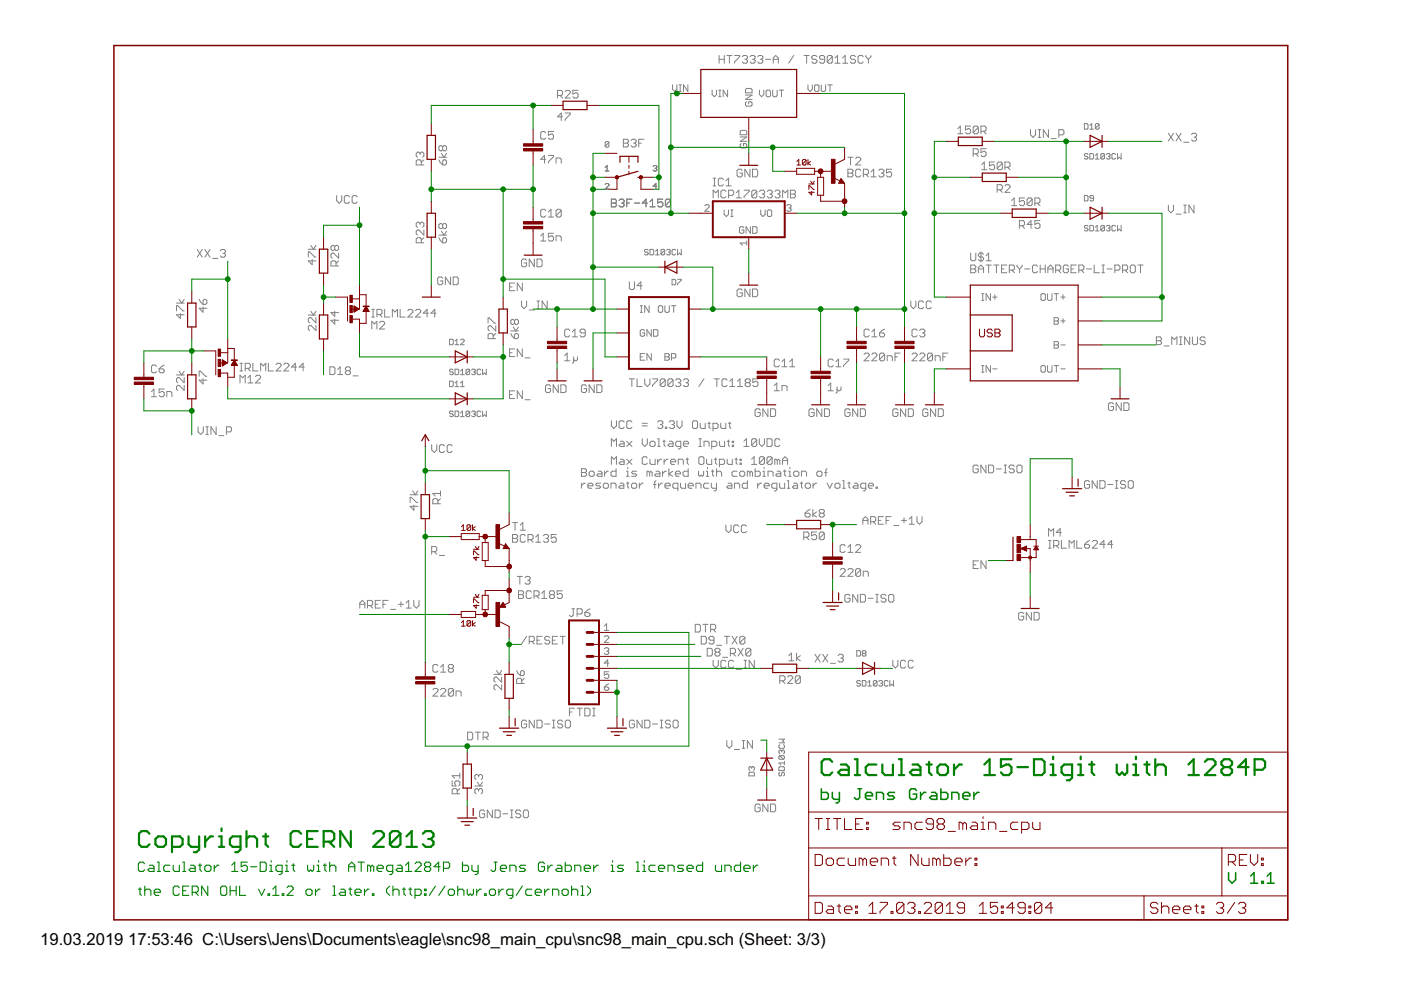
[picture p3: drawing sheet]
<svg xmlns="http://www.w3.org/2000/svg" width="297mm" height="210mm" viewBox="0 0 297 210" stroke-linecap="round" stroke-linejoin="round" font-family="sans-serif">
<defs><g id="words">
<g font-size="4">
<text x="8.5" y="200.4">19.03.2019</text>
<text x="27.2" y="200.4">17:53:46 C:\Users\Jens\Documents\eagle\snc98_main_cpu\snc98_main_cpu.sch (Sheet: 3/3)</text>
</g>
</g></defs>
<g fill="none" stroke="#808080" stroke-width=".21">
<path d="M119.8 19.4l.3-.2h.5l.3 .2v.3l-1.1 1.1h1.1M122.6 19.2h-1.1v.8l.5-.3h.3l.3 .3v.5l-.3 .3h-.6l-.2-.3M142.6 18v.9l.4 .5 .5-.5v-.9M144 19.4h.4M144 18h.4M144.2 18v1.4M145.8 18v1.4l-.9-1.4v1.4M151 19.1v.9l.4 .5 .5-.5v-.9M152.4 19.1h.5M152.5 11.8v1.6M152.5 12.6h1.1M152.6 19.1v1.4"/>
<path d="M153.6 11.8v1.6M154.1 11.8h1.1M154.3 19.1v1.4l-1-1.4v1.4M154.6 11.8v1.6M155.7 11.8h1.1v.2l-1.1 1.1v.3M157.4 12l.2-.2h.6l.3 .2v.3l-.3 .3M157.9 12.6h.3M158.1 19l.2-.2h.9l.2 .2v.7h-1.3zM158.2 12.6l.3 .2v.3l-.3 .3h-.6l-.2-.3M159 12l.3-.2h.5l.3 .2v.3l-.3 .3M159.6 12.6h.2M159.8 12.6l.3 .2v.3l-.3 .3h-.5l-.3-.3"/>
<path d="M160.7 12l.2-.2h.6l.2 .2v.3l-.2 .3M161 19.1v.9l.5 .5 .4-.5v-.9M161.2 12.6h.3M161.5 12.6l.2 .2v.3l-.2 .3h-.6l-.2-.3M162.3 12.6h1.1M162.7 19.1h.4l.3 .2v1l-.3 .2h-.4l-.3-.2v-1zM163.8 19.1v1.2l.3 .2h.4l.3-.2v-1.2M163.9 12.6h1.1M163.9 13.4v-1.1l.6-.5 .5 .5v1.1M165.2 19.1h1M165.7 19.1v1.4M168.3 11.8l-1.1 1.6"/>
<path d="M170.5 11.8h1.1M171 11.8v1.6M171.3 18v.9l.5 .5 .4-.5v-.9M172.9 18h.5l.2 .2v1l-.2 .2h-.5l-.2-.2v-1zM173.2 12l-.3-.2h-.5l-.3 .2v.3l.3 .3h.5l.3 .2v.3l-.3 .3h-.5l-.3-.3M174.1 18v1.2l.2 .2h.5l.2-.2v-1.2M174.8 12.6h-.8l-.2-.3v-.3l.2-.2h.6l.2 .2v1.1l-.2 .3h-.6l-.2-.3M175.5 18h.9M176 18v1.4M176.5 12l-.3-.2h-.5l-.3 .2v1.1M176.5 12v1.1l-.3 .3h-.5l-.3-.3M176.5 12l-1.1 1.1"/>
<path d="M177 13.4h1.1M177 12.3l.6-.5v1.6M178.7 12.3l.5-.5v1.6M178.7 13.4h1M181.4 12l-.3-.2h-.5l-.3 .2v.3l.3 .3h.5l.3 .2v.3l-.3 .3h-.5l-.3-.3M183 12l-.2-.2h-.6l-.3 .2v1.1l.3 .3h.6l.2-.3M183.6 11.8v.2l.5 .6M184.1 12.6v.8M184.7 11.8v.2l-.6 .6M89.1 32.5l-.3-.2h-.3l-.3 .2v.6l.3 .2M89.1 32.5l.2-.2h.3l.3 .2v.6l-.3 .2M89.1 32.5v.3"/>
<path d="M89.3 35v-.8l-.2-.3h-.6l-.3 .3v.8h1.7M89.9 33.9l-.6 .5M93 33.9l.3 .5 .6 .6M93 33.3h1.7M93.6 32.5l.5 .8 .6-.8M93.9 31.2l.2-.3h.3l.3 .3v.5l-.3 .3h-.3l-.2-.3M93.9 34.2l.2-.3h.3l.3 .3v.5l-.3 .3h-.5zM93.9 31.2v.5M93.9 31.2l-.3-.3h-.3l-.3 .3v.5l.3 .3h.3l.3-.3M115.7 33.8h-1.1l.8-.8v1.6M115.7 28.2l-.3-.3h-.5l-.3 .3v1.1l.3 .2h.5l.3-.2M116.3 33h1v.2l-1 1.1v.3"/>
<path d="M117.3 27.9h-1v.8l.5-.3h.3l.2 .3v.6l-.2 .2h-.6l-.2-.2M117.9 34.6v-1.1h.8l.3 .3v.8M118.2 20.2h.8l.3-.2v-.6l-.3-.2h-.8v1.6M118.7 20.2l.6 .6M119.3 24.8h-1.1l.8-.8v1.6M119.8 24h1.1v.2l-1.1 1.1v.3M128.3 35.5l.4-.4v1.2M128.3 36.3h.8M128.3 39.1l.2-.2h.4l.2 .2v.2l-.8 .8h.8M129.1 30.2l-.8 .8M129.1 30.2v.8l-.2 .2h-.4l-.2-.2M129.1 30.2l-.2-.2h-.4l-.2 .2v.8"/>
<path d="M132.2 29.5h.8l.2 .3v.3l-.2 .3 .2 .2v.3l-.2 .3h-.8zM132.2 30.4h.8M133.8 29.8l.3-.3h.5l.3 .3v.3l-.3 .3M134.3 30.4h.3M134.6 30.4l.3 .2v.3l-.3 .3h-.5l-.3-.3M135.4 30.4h.6M136.5 29.5h-1.1v1.7M138.5 35.3l.2-.2h.4l.2 .2-.2 .4M138.9 35.7h.2M139.1 35.7l.2 .2-.2 .4h-.4l-.2-.2M139.3 39.5h-.8l.6-.6v1.2M151.2 39.4h.5"/>
<path d="M151.2 37.8h.5M151.5 37.8v1.6M152.4 20.5h.5M153.4 38.1l-.3-.3h-.5l-.3 .3v1l.3 .3h.5l.3-.3M153.9 38.3l.6-.5v1.6M153.9 39.4h1.1M156.9 27.9l.3-.3h.9l.2 .3v.7h-1.4zM156.9 29h1.4l-1.4 1h1.4M157.2 30.4l-.3 .3v.4l.3 .3h.9l.2-.3v-.4l-.2-.3h-.5v.5M157.4 36.2l-.3-.3h-.6l-.2 .3v1l.2 .3h.6l.3-.3v-.5h-.6M158.1 20.2h1.3l-1.3 .9h1.3M158.3 21.6l-.2 .2v.5l.2 .2h.9l.2-.2v-.5l-.2-.2h-.5v.4"/>
<path d="M159 35.9v1.6l-1.1-1.6v1.6M159.6 35.9h.8l.2 .3v1l-.2 .3h-.8zM179.8 33.3h1M179.8 35.9h.8l.2 .3v.2l-.2 .3 .2 .3v.2l-.2 .3h-.8zM179.8 36.7h.8M180.3 33.3v1.7M181.4 33.6l.3-.3h.5l.3 .3v.3l-1.1 1.1h1.1M182.5 36.2l-.3-.3h-.5l-.3 .3v1l.3 .3h.5l.3-.3M183 37h.9l.2-.3v-.5l-.2-.3h-.9v1.6M183.6 37l.5 .5M184.7 37.5h1.1M184.7 36.4l.5-.5v1.6"/>
<path d="M186.3 36.2l.3-.3h.5l.3 .3v.2l-.3 .3M186.9 36.7h.2M187.1 36.7l.3 .3v.2l-.3 .3h-.5l-.3-.3M189 35.9h-1v.8l.5-.3h.3l.2 .3v.5l-.2 .3h-.6l-.2-.3M203.1 27.3l.5-.6v1.7M203.1 28.4h1.1M205.8 26.7h-1.1v.9l.6-.3h.2l.3 .3v.5l-.3 .3h-.5l-.3-.3M206.3 32.6h.9l.2-.2v-.6l-.2-.3h-.9v1.7M206.9 32.6l.5 .6M207.4 27v1.1l-.2 .3h-.6l-.3-.3M207.4 27l-.2-.3h-.6l-.3 .3v1.1M207.4 27l-1.1 1.1"/>
<path d="M208 27.8h.8l.3-.2v-.6l-.3-.3h-.8v1.7M208.2 34.9l.5-.5v1.6M208.2 36h1M208.5 27.8l.6 .6M209.1 31.5h-1.1v.9l.5-.3h.3l.3 .3v.5l-.3 .3h-.6l-.2-.3M210.9 34.4h-1.1v.8l.5-.3h.3l.3 .3v.5l-.3 .3h-.5l-.3-.3M212.5 34.6v1.1l-.3 .3h-.5l-.3-.3M212.5 34.6l-.3-.2h-.5l-.3 .2v1.1M212.5 34.6l-1.1 1.1M213.1 35.5h.8l.2-.3v-.6l-.2-.2h-.8v1.6M213.1 39.4l.2-.2h.6l.2 .2v.3l-1 1.1h1M213.6 35.5l.5 .5"/>
<path d="M218.5 27.5v1.1l.5 .5 .6-.5v-1.1M220.1 29.1h.6M220.1 27.5h.6M220.4 27.5v1.6M222.3 27.5v1.6l-1.1-1.6v1.6M222.8 29.4h1.1M224.5 28.6h.8l.3-.3v-.5l-.3-.3h-.8v1.6M229.9 26.2h.6l.2 .2v.8l-.2 .2h-.6zM230.7 32.7l-.2-.1h-.4l-.2 .1 .2 .4h.4l.2 .2-.2 .4h-.4l-.2-.2M231.1 32.6h.5l.3 .1v.8l-.3 .2h-.5zM231.1 27.4h.8M231.1 26.6l.4-.4v1.2"/>
<path d="M232.2 33l.4-.4v1.1M232.2 33.7h.8M233 26.4v.8l-.2 .2h-.4l-.2-.2M233 26.4l-.2-.2h-.4l-.2 .2v.8M233 26.4l-.8 .8M234.2 32.7l-.2-.1h-.4l-.2 .1v.8M234.2 32.7v.8l-.2 .2h-.4l-.2-.2M234.2 32.7l-.8 .8M234.6 32.7l.2-.1h.4l.2 .1-.2 .4M235 33.1h.2M235.2 33.1l.2 .2-.2 .4h-.4l-.2-.2M236.5 32.7l-.2-.1h-.4l-.1 .1v.8l.1 .2h.4l.2-.2"/>
<path d="M236.9 32.6v1.1l.4-.4 .4 .4v-1.1M247.7 28.3l1.1 1.6M248.8 28.3l-1.1 1.6M249.3 28.3l1.1 1.6M250.4 28.3l-1.1 1.6M251 30.2h1.1M252.6 28.5l.3-.2h.5l.3 .2v.3l-.3 .3M253.2 29.1h.2M253.4 29.1l.3 .3v.2l-.3 .3h-.5l-.3-.3M41.8 52.9l1.1 1.6M42.9 52.9l-1.1 1.6M43.4 52.9l1.1 1.6"/>
<path d="M44.5 52.9l-1.1 1.6M45.1 54.8h1.1M46.7 53.2l.3-.3h.5l.3 .3v.2l-.3 .3M47.3 53.7h.2M47.5 53.7l.3 .3v.3l-.3 .2h-.5l-.3-.2M65.4 54.5v-1.1h.2l1.1 1.1h.3M65.4 52.9h1.6M65.9 52l.5 .9 .6-.9M66.2 55v1.1l-.8-.8h1.6M71 52.3l-.3-.3h-.3l-.2 .3v.6l.2 .2h.3l.3-.2M71 52.3l.2-.3h.3l.3 .3v.6l-.3 .2h-.3l-.2-.2M71 52.3v.6"/>
<path d="M71.2 56.4v-.8l-.2-.3h-.6l-.2 .3v.8h1.6M71.4 41.5v1.1l.5 .5 .6-.5v-1.1M71.8 53.7v1.1l-1.1-1.1h-.3l-.2 .2v.6l.2 .3M71.8 55.3l-.6 .5M74.1 41.7l-.3-.2h-.5l-.3 .2v1.1l.3 .3h.5l.3-.3M75.7 41.7l-.2-.2h-.6l-.2 .2v1.1l.2 .3h.6l.2-.3M89.1 47.4l-.3-.3h-.3l-.3 .3v.5l.3 .3M89.1 47.4v.3M89.1 47.4l.2-.3h.3l.3 .3v.5l-.3 .3M89.3 51.5v-.8l-.2-.3h-.6l-.3 .3v.8h1.7M89.9 48.8v1l-1.1-1h-.3l-.3 .2v.6l.3 .2M89.9 50.4l-.6 .5"/>
<path d="M93 50.4l.9 1.1M93 49.8h1.7M93.6 49l.5 .8 .6-.8M93.9 50.7l.2-.3h.3l.3 .3v.5l-.3 .3h-.5zM93.9 47.7l.2-.3h.3l.3 .3v.5l-.3 .3h-.3l-.2-.3M93.9 47.7v.5M93.9 47.7l-.3-.3h-.3l-.3 .3v.5l.3 .3h.3l.3-.3M93.9 59l-.3-.3h-.5l-.3 .3v1.1l.3 .3h.5l.3-.3v-.5h-.6M95.5 58.7v1.7l-1.1-1.7v1.7M96.1 58.7h.8l.3 .3v1.1l-.3 .3h-.8zM111.7 55.2l-.3-.3h-.6l-.2 .3v1.1l.2 .3h.6l.3-.3v-.5h-.6M113.3 54.9v1.7l-1.1-1.7v1.7"/>
<path d="M113.9 54.9h.8l.2 .3v1.1l-.2 .3h-.8zM114.6 50l.6-.5v1.6M114.6 51.1h1.1M115.7 44.7l-.3-.3h-.5l-.3 .3v1l.3 .3h.5l.3-.3M116.3 46h1M116.3 44.9l.5-.5v1.6M117.3 49.5h-1v.8l.5-.3h.3l.2 .3v.5l-.2 .3h-.6l-.2-.3M117.9 51.1v-1.1h.8l.3 .3v.8M119 44.7l-.3-.3h-.5l-.3 .3v1M119 44.7v1l-.3 .3h-.5l-.3-.3M119 44.7l-1.1 1M129.6 42.2h.8l.3 .3v.3l-.3 .3 .3 .2v.3l-.3 .3h-.8z"/>
<path d="M129.6 43.1h.8M131.3 42.5l.2-.3h.6l.2 .3v.3l-.2 .3M131.8 43.1h.3M132.1 43.1l.2 .2v.3l-.2 .3h-.6l-.2-.3M132.9 43.1h.5M133.4 59.8v1.3l.3 .3h.5l.3-.3v-1.3M134 42.2h-1.1v1.7M134.5 43.1h1.1M137.2 43.1h-1l.8-.9v1.7M137.4 53.1l-.2-.2h-.4l-.1 .4 .1 .2h.4l.2 .3-.2 .2h-.4l-.1-.2M137.8 42.8l.5-.6v1.7M137.8 43.9h1.1"/>
<path d="M137.8 52.9h.6l.2 .2v.7l-.2 .2h-.6zM139 53.3l.4-.4v1.1M139 54h.8M140.5 42.2h-1.1v.9l.6-.3h.3l.2 .3v.5l-.2 .3h-.6l-.3-.3M140.9 53.1l-.2-.2h-.3l-.3 .2v.7M140.9 53.1v.7l-.2 .2h-.3l-.3-.2M140.9 53.1l-.8 .7M141.3 53.1l.2-.2h.4l.2 .2-.2 .4M141.7 53.5h.2M141.9 53.5l.2 .2-.2 .3h-.4l-.2-.2M142.2 42.5v1.1l-.3 .3h-.5l-.3-.3M142.2 42.5l-.3-.3h-.5l-.3 .3v1.1"/>
<path d="M142.2 42.5l-1.1 1.1M142.5 59.2h.6l.2 .2v.8l-.2 .2h-.6zM143.3 53.1l-.2-.2h-.4l-.2 .2v.7l.2 .2h.4l.2-.2M143.7 52.9v1.1l.4-.3 .3 .3v-1.1M143.7 59.2h.7v.2l-.7 .8v.2M149.4 43.6l.3-.2h.4l.3 .2v.3l-1 .9h1M151.2 42v-1.7l.5 .6 .6-.6v1.7M153.5 44.5v.9l.5 .5 .5-.5v-.9M153.9 40.6l-.3-.3h-.5l-.3 .3v1.1l.3 .3h.5l.3-.3M154.5 41.4h.8l.3-.3v-.5l-.3-.3h-.8v1.7M154.9 45.9h.5M154.9 44.5h.5"/>
<path d="M155.2 44.5v1.4M156.1 42h1.1M156.1 40.9l.6-.6v1.7M157.7 48.3l-.2-.2h-.5l-.2 .2v.9l.2 .3h.5l.2-.3v-.4h-.5M157.8 40.3h1v.3l-1 1.1v.3M158.3 51.5h-1.4l.5 .5M158.3 51.1v.9M159.1 48.1v1.4l-.9-1.4v1.4M159.6 48.1h.7l.2 .2v.9l-.2 .3h-.7zM160.5 40.6l-.3-.3h-.5l-.3 .3v1.1M160.5 40.6v1.1l-.3 .3h-.5l-.3-.3M160.5 40.6l-1.1 1.1"/>
<path d="M161 40.6l.3-.3h.5l.3 .3v.3l-.3 .2M161.3 44.5v.9l.5 .5 .4-.5v-.9M161.6 41.1h.2M161.8 41.1l.3 .3v.3l-.3 .3h-.5l-.3-.3M162.7 40.6l.2-.3h.6l.2 .3v.3l-.2 .2M162.9 44.5h.5l.2 .2v1l-.2 .2h-.5l-.2-.2v-1zM163.2 41.1h.3M163.5 41.1l.2 .3v.3l-.2 .3h-.6l-.2-.3M164.3 40.6l.3-.3h.5l.3 .3v.3l-.3 .2M164.8 41.1h.3M165.1 41.1l.3 .3v.3l-.3 .3h-.5l-.3-.3M165.9 42v-1.7l.6 .6 .5-.6v1.7"/>
<path d="M166.8 43.6l.2-.2h.5l.2 .2-.2 .5M167.3 44.1h.2M167.5 44.1l.2 .2-.2 .5h-.5l-.2-.2M167.6 40.3h.8l.3 .3v.3l-.3 .2 .3 .3v.3l-.3 .3h-.8zM167.6 41.1h.8M205.8 56.2h.8l.3 .3v.2l-.3 .3 .3 .3v.3l-.3 .2h-.8zM205.8 53.7v1.3l.3 .3h.5l.3-.3v-1.3M205.8 57h.8M207.4 57h1.1M207.4 57.8v-1.1l.6-.5 .5 .5v1.1M208 53.4v2.2M208.5 53.9l-.2-.2h-.6l-.3 .2v.3l.3 .3h.6l.2 .2v.3l-.2 .3h-.6l-.3-.3"/>
<path d="M209.1 56.2h1.1M209.1 54.2l.5-.5v1.6M209.1 55.3h1.1M209.6 56.2v1.6M210.7 56.2h1.1M211.3 56.2v1.6M211.4 40.2h.8l.3-.2v-.6l-.3-.2h-.8v1.6M212 40.2l.5 .6M212.3 57h.6M213.4 56.2h-1.1v1.6h1.1M214 57.3h.8l.3-.3v-.5l-.3-.3h-.8v1.6M214.5 42.5l.5-.5v1.6"/>
<path d="M214.5 43.6h1.1M214.5 57.3l.6 .5M215.6 56.2v.3l.6 .5M216.1 47.9h.8l.3-.3v-.5l-.3-.3h-.8v1.6M216.2 57v.8M216.7 47.9l.5 .5M216.7 56.2v.3l-.5 .5M217.2 42h-1.1v.8l.6-.3h.2l.3 .3v.5l-.3 .3h-.5l-.3-.3M217.3 57h1.1M218.8 42.2v1.1l-.2 .3h-.6l-.2-.3M218.8 42.2l-.2-.2h-.6l-.2 .2v1.1M218.8 42.2l-1 1.1"/>
<path d="M218.8 47.6h-1l.8-.8v1.6M219.4 43.1h.8l.3-.3v-.6l-.3-.2h-.8v1.6M219.9 43.1l.6 .5M220 56.5l-.3-.3h-.5l-.3 .3v1.1l.3 .2h.5l.3-.2M220.5 46.8h-1.1v.8l.5-.3h.3l.3 .3v.5l-.3 .3h-.5l-.3-.3M220.5 57h1.1M220.5 56.2v1.6M221.6 56.2v1.6M222.2 57h1.1M222.2 57.8v-1.1l.5-.5 .6 .5v1.1M223.8 57.3h.8l.3-.3v-.5l-.3-.3h-.8v1.6M224.3 57.3l.6 .5"/>
<path d="M226.5 56.5l-.2-.3h-.6l-.3 .3v1.1l.3 .2h.6l.2-.2v-.6h-.5M227.1 57h.5M228.2 56.2h-1.1v1.6h1.1M228.7 57.3h.8l.3-.3v-.5l-.3-.3h-.8v1.6M229.3 57.3l.5 .5M229.9 41.4h.6l.2 .2v.8l-.2 .2h-.6zM230.4 57h1M230.7 48l-.2-.2h-.4l-.2 .2 .2 .4h.4l.2 .2-.2 .4h-.4l-.2-.2M231.1 47.8h.5l.3 .2v.8l-.3 .2h-.5zM231.9 42h-.6l-.2-.2 .2-.4h.3l.3 .2v.8l-.3 .2h-.3l-.2-.2M232 56.2v1.6h1.1M232.2 48.2l.4-.4v1.2"/>
<path d="M232.2 49h.8M233.6 56.2h.6M233.6 57.8h.6M233.9 56.2v1.6M234.2 48l-.2-.2h-.4l-.2 .2v.8M234.2 48v.8l-.2 .2h-.4l-.2-.2M234.2 48l-.8 .8M234.6 48l.2-.2h.4l.2 .2-.2 .4M234.7 57h1.1M235 48.4h.2M235.2 48.4l.2 .2-.2 .4h-.4l-.2-.2M236.4 57.3h.8l.2-.3v-.5l-.2-.3h-.8v1.6"/>
<path d="M236.5 48l-.2-.2h-.4l-.1 .2v.8l.1 .2h.4l.2-.2M236.9 47.8v1.2l.4-.4 .4 .4v-1.2M238 57.3h.8l.3-.3v-.5l-.3-.3h-.8v1.6M238.5 57.3l.6 .5M239.6 56.5l.3-.3h.6l.2 .3v1.1l-.2 .2h-.6l-.3-.2zM241.3 56.2h1.1M241.8 56.2v1.6M247.7 43.5v1.1l.5 .5 .6-.5v-1.1M249.3 45.4h1.1M251 45.1h.5M251 43.5h.5M251.2 43.5v1.6"/>
<path d="M253.2 43.5v1.6l-1.1-1.6v1.6M33.2 77.7l-.3-.3h-.5l-.3 .3v1.1l.3 .2h.5l.3-.2M33.7 78.2h.8l.3 .3v.3l-.3 .2h-.5l-.3-.2zM34.8 77.4l-.5 .3-.6 .5M37.4 65.9v-1.1h.3l1.1 1.1h.3M37.4 64.3h1.7M37.4 79.5h1.7M38 63.5l.5 .8 .6-.8M38 78.7l.5 .8 .6-.8M38.2 66.5v1l-.8-.8h1.7M42.2 63.5l.3 .5 .6 .5M42.2 79.8v-1.1h.3l1.1 1.1h.3"/>
<path d="M43.1 65.1v1.1l-.9-.8h1.7M43.3 63.5h.3l.3 .2v.6l-.3 .2h-.5v-.8zM50.9 78.7h.5M50.9 77h.5M51.2 77v1.7M52 78.1h.8l.3-.3v-.5l-.3-.3h-.8v1.7M52.5 78.1l.6 .6M53.6 77v1.7h1.1M54.2 79.8l.2-.2h.6l.2 .2v.3l-1 1.1h1M55.3 78.7v-1.7l.5 .6 .5-.6v1.7M56.9 77v1.7h1.1M58.5 77.3l.3-.3h.6l.2 .3v.3l-1.1 1.1h1.1"/>
<path d="M60.2 77.3l.2-.3h.6l.3 .3v.3l-1.1 1.1h1.1M62.9 77.8h-1.1l.8-.8v1.7M64.5 77.8h-1.1l.9-.8v1.7M65.4 66.8h1.6M65.9 66l.5 .8 .6-.8M67 67.4v1.1l-1.1-1.1h-.3l-.2 .2v.6l.2 .3M67 69v1.1l-1.1-1.1h-.3l-.2 .3v.5l.2 .3M69.9 77.8h.9l.2 .3v1l-.2 .3h-.9zM71 66v1.1l-.8-.8h1.6M71 67.6v1.1l-.8-.8h1.6M71.6 79.4h1.1M71.6 78.3l.5-.5v1.6"/>
<path d="M73.5 78.6l-.3-.3v-.2l.3-.3h.5l.3 .3v.2l-.3 .3M73.5 78.6l-.3 .3v.2l.3 .3h.5l.3-.3v-.2l-.3-.3M73.5 78.6h.5M74.8 79.7h1.1M78.8 67.2h.6M78.8 65.6h.6M78.8 69.8v-1.7l.6 .6 .5-.6v1.7M79.1 65.6v1.6M79.9 66.7h.8l.3-.3v-.5l-.3-.3h-.8v1.6M80.5 66.7l.5 .5M80.5 68.4l.2-.3h.6l.3 .3v.3l-1.1 1.1h1.1M81.6 65.6v1.6h1"/>
<path d="M83.2 67.2v-1.6l.5 .5 .6-.5v1.6M84.8 65.6v1.6h1.1M86.5 65.9l.2-.3h.6l.2 .3v.2l-1 1.1h1M88.1 65.9l.3-.3h.5l.3 .3v.2l-1.1 1.1h1.1M90.8 66.4h-1.1l.9-.8v1.6M92.5 66.4h-1.1l.8-.8v1.6M95.3 71.9h.6l.2 .2v.8l-.2 .2h-.6zM96.1 78.5l-.2-.2h-.4l-.2 .2 .2 .3h.4l.2 .3-.2 .3h-.4l-.2-.2M96.5 78.3h.6l.2 .2v.7l-.2 .2h-.6zM96.5 72.3l.4-.4v1.2M96.5 73.1h.8M97.6 78.7l.4-.4v1.1"/>
<path d="M97.6 79.4h.8M97.6 72.1l.2-.2h.4l.2 .2v.2l-.8 .8h.8M99.6 78.5l-.2-.2h-.4l-.2 .2v.7M99.6 78.5v.7l-.2 .2h-.4l-.2-.2M99.6 78.5l-.8 .7M100 78.5l.2-.2h.4l.2 .2-.2 .3M100.4 78.8h.2M100.6 78.8l.2 .3-.2 .3h-.4l-.2-.2M101.9 78.5l-.2-.2h-.4l-.1 .2v.7l.1 .2h.4l.2-.2M102.3 78.3v1.1l.4-.3 .4 .3v-1.1M103.5 68.5v-1.1h.3l1 1.1h.3M104.6 71.8v-.8l-.3-.3h-.5l-.3 .3v.8h1.6"/>
<path d="M105.1 69.1v1.1l-1.1-1.1h-.2l-.3 .2v.6l.3 .3M105.1 70.7l-.5 .5M108 60.8h.6M108 74.8h.6M108.3 70.7l.8 1.1M108.3 70.2h1.6M108.8 69.3l.6 .9 .5-.9M109.1 68l.3-.3h.2l.3 .3v.5l-.3 .3h-.2l-.3-.3M109.1 71l.3-.3h.2l.3 .3v.5l-.3 .3h-.5zM109.1 68v.5M109.1 68l-.3-.3h-.2l-.3 .3v.5l.3 .3h.2l.3-.3M109.1 60h-1.1v1.6h1.1"/>
<path d="M109.1 74h-1.1v1.6h1.1M110.6 63.8v1.1l.5 .5 .6-.5v-1.1M110.7 60v1.6l-1-1.6v1.6M110.7 74v1.6l-1-1.6v1.6M111.3 75.9h1.1M112.2 65.7h1.1M113.9 63.8h.5M113.9 65.4h.5M114.1 63.8v1.6M116 63.8v1.6l-1.1-1.6v1.6M119.7 76.5h1.1M119.7 75.4l.5-.5v1.6"/>
<path d="M120.8 70.1l-.3-.3h-.5l-.3 .3v1l.3 .3h.5l.3-.3M121.3 71.4h1.1M121.3 70.3l.6-.5v1.6M121.6 75.7v1.1l-.3 .2M122.4 75.7v.5l-.2 .3h-.3l-.3-.3M124.1 70.6h-.8l-.3-.3v-.2l.3-.3h.5l.3 .3v1l-.3 .3h-.5l-.3-.3M135.7 75.7h.5M135.7 64.8h.5M135.7 66.2h.5M136 64.8v1.4M136.1 60.6h-1l.8-.8v1.6M136.7 70.1l-.3-.2h-.4l-.3 .2v1l.3 .2h.4l.3-.2v-.5h-.5"/>
<path d="M136.7 75h-1v1.4h1M137.6 64.8v1.4l-.9-1.4v1.4M138.1 69.9v1.4l-.9-1.4v1.4M138.1 75v1.4l-.9-1.4v1.4M138.6 69.9h.7l.2 .2v1l-.2 .2h-.7zM139.6 65l.2-.2h.5l.2 .2v1l-.2 .2h-.5l-.2-.2zM141 64.8v1.2l.2 .2h.5l.2-.2v-1.2M141 75h.7l.2 .2-.2 .5 .2 .4-.2 .3h-.7zM141 75.7h.7M142.4 75.9h.7l.2-.2v-.5l-.2-.2h-.7v1.4M142.4 64.8h.9M142.8 64.8v1.4"/>
<path d="M157.4 61.6l-.3-.3h-.6l-.2 .3v1l.2 .3h.6l.3-.3v-.5h-.6M159 61.3v1.6l-1.1-1.6v1.6M159.6 61.3h.8l.2 .3v1l-.2 .3h-.8zM165.2 76.4l-.2-.3h-.6l-.3 .3v1.1l.3 .3h.6l.2-.3M165.8 76.7l.5-.6v1.7M165.8 77.8h1.1M167.4 77.8h1.1M167.4 76.7l.6-.6v1.7M176.7 76.4l-.3-.3h-.5l-.3 .3v1.1l.3 .3h.5l.3-.3M177.2 77.8h1.1M177.2 76.7l.6-.6v1.7M178.9 76.1h1v.3l-1 1.1v.3"/>
<path d="M183.2 75.1l.3-.2h.5l.3 .2v.3l-1.1 1.1h1.1M184.3 70.1l-.3-.3h-.5l-.3 .3v1l.3 .3h.5l.3-.3M184.8 75.1l.3-.2h.6l.2 .2v.3l-1.1 1.1h1.1M184.8 71.4h1.1M184.8 70.3l.6-.5v1.6M186.5 70.6h.8l.3 .3v.2l-.3 .3h-.5l-.3-.3zM187.6 75.1v1.1l-.3 .3h-.5l-.3-.3M187.6 75.1l-.3-.2h-.5l-.3 .2v1.1M187.6 75.1l-1.1 1.1M187.6 69.8l-.6 .3-.5 .5M188.1 76.5v-1.1h.8l.3 .3v.8M189.8 75.7h.5"/>
<path d="M190.8 74.9h-1v1.6M193.1 63.8v1.1l.6 .5 .5-.5v-1.1M193.4 75.1l.2-.2h.6l.2 .2v.3l-1 1.1h1M194.4 70.1l-.2-.3h-.6l-.2 .3v1l.2 .3h.6l.2-.3M195 75.1l.3-.2h.5l.3 .2v.3l-1.1 1.1h1.1M195 70.1l.3-.3h.5l.3 .3v.2l-.3 .3M195.5 70.6h.3M195.8 70.6l.3 .3v.2l-.3 .3h-.5l-.3-.3M195.8 64.1l-.2-.3h-.6l-.3 .3v1.1l.3 .2h.6l.2-.2M197.5 64.1l-.3-.3h-.5l-.3 .3v1.1l.3 .2h.5l.3-.2M197.7 75.1v1.1l-.3 .3h-.5l-.3-.3M197.7 75.1l-.3-.2h-.5l-.3 .2v1.1"/>
<path d="M197.7 75.1l-1.1 1.1M198.3 76.5v-1.1h.8l.2 .3v.8M199.9 75.7h.5M201 74.9h-1.1v1.6M208.1 63.7h.5M208.1 62.3h.5M208.1 78.9h.5M208.1 77.5h.5M208.4 62.3v1.4M208.4 77.5v1.4M210 62.3v1.4l-.9-1.4v1.4M210 77.5v1.4l-.9-1.4v1.4"/>
<path d="M210.5 63h.9M210.5 78.2h.9M210.9 62.5v1M220.7 62.5l.2-.2h.5l.2 .2v1l-.2 .2h-.5l-.2-.2zM220.7 77.7l.2-.2h.5l.2 .2v1l-.2 .2h-.5l-.2-.2zM222.1 62.3v1.2l.2 .2h.5l.2-.2v-1.2M222.1 77.5v1.2l.2 .2h.5l.2-.2v-1.2M223.5 67.4h.7l.2 .2-.2 .5 .2 .4-.2 .2h-.7zM223.5 72.4h.7l.2 .3-.2 .4 .2 .5-.2 .2h-.7zM223.5 68.1h.7M223.5 73.1h.7M223.5 62.3h.9"/>
<path d="M223.5 77.5h.9M224 62.3v1.4M224 77.5v1.4M224.9 68.1h.9M224.9 73.1h.9M224.9 63h.9M224.9 78.2h.9M225.4 62.5v1M225.4 67.6v.9M245.2 71.4h.8l.3 .3v.3l-.3 .2 .3 .3v.3l-.3 .3h-.8zM245.2 72.2h.8M246.8 73.3h1.1"/>
<path d="M248.4 73.1v-1.7l.6 .6 .5-.6v1.7M250.1 73.1h.5M250.1 71.4h.5M250.3 71.4v1.7M252.2 71.4v1.7l-1-1.7v1.7M252.8 71.4v1.4l.3 .3h.5l.3-.3v-1.4M255.5 71.7l-.3-.3h-.5l-.3 .3v.3l.3 .2h.5l.3 .3v.3l-.3 .3h-.5l-.3-.3M32.1 83l.5-.5v1.6M32.1 84.1h1.1M34.8 82.5h-1.1v.8l.8-.3 .3 .3v.5l-.3 .3h-.5l-.3-.3M35.4 84.1v-1.1h.8l.2 .3v.8M39.1 80.1v1.1l-1.1-1.1h-.3l-.3 .2v.6l.3 .3"/>
<path d="M39.1 81.7v1.1l-1.1-1.1h-.3l-.3 .3v.5l.3 .3M42 90.5v1.1l.5 .5 .6-.5v-1.1M43.1 80.3v1.1l-.9-.8h1.7M43.6 92.1h.6M43.6 90.5h.6M43.9 90.5v1.6M45.8 90.5v1.6l-1.1-1.6v1.6M46.4 92.4h1.1M48 91.6h.8l.3-.3v-.5l-.3-.3h-.8v1.6M50.9 81.2v-1.6l.5 .5 .6-.5v1.6M52.5 80.1l.6-.5v1.6M52.5 81.2h1.1"/>
<path d="M91.5 94.3v1.1l.6 .5 .5-.5v-1.1M94.3 94.6l-.3-.3h-.6l-.2 .3v1.1l.2 .2h.6l.3-.2M95.3 80.8h.6l.2 .2v.8l-.2 .2h-.6zM95.9 94.6l-.3-.3h-.5l-.3 .3v1.1l.3 .2h.5l.3-.2M96.1 87.4l-.2-.2h-.4l-.2 .2 .2 .3h.4l.2 .2-.2 .4h-.4l-.2-.2M96.5 87.2h.6l.2 .2v.7l-.2 .2h-.6zM96.5 82h.8M96.5 81.2l.4-.4v1.2M97.6 88.3h.8M97.6 87.5l.4-.3v1.1M97.6 81.2l.4-.4v1.2M97.6 82h.8"/>
<path d="M99.6 87.4v.7l-.2 .2h-.4l-.2-.2M99.6 87.4l-.2-.2h-.4l-.2 .2v.7M99.6 87.4l-.8 .7M100 87.4l.2-.2h.4l.2 .2-.2 .3M100.4 87.7h.2M100.6 87.7l.2 .2-.2 .4h-.4l-.2-.2M101.9 87.4l-.2-.2h-.4l-.1 .2v.7l.1 .2h.4l.2-.2M102.3 87.2v1.1l.4-.4 .4 .4v-1.1M108 83.7h.6M109.1 82.9h-1.1v1.6h1.1M110.7 82.9v1.6l-1-1.6v1.6M111.3 84.8h1.1"/>
<path d="M116.7 81.9l-.2-.3h-.6l-.2 .3v1.1l.2 .2h.6l.2-.2v-.6h-.5M118.4 81.6v1.6l-1.1-1.6v1.6M118.9 81.6h.8l.3 .3v1.1l-.3 .2h-.8zM123.3 99.4h.8l.3 .2v.3l-.3 .3 .3 .3v.2l-.3 .3h-.8zM124.4 81.9l-.3-.3h-.6l-.2 .3v1.1l.2 .2h.6l.3-.2v-.6h-.6M126 81.6v1.6l-1.1-1.6v1.6M126.5 81.6h.9l.2 .3v1.1l-.2 .2h-.9zM126.8 99.9h.6l.2 .3v.8h-.8l-.3-.3 .3-.2h.8M128.2 99.9v1.1M129 99.9h-.3l-.5 .6M129.6 89.2v1.1l.6 .5 .5-.5v-1.1M129.6 94.7v-1.7l.6 .6 .5-.6v1.7"/>
<path d="M129.6 98.5v-1.7l.6 .6 .5-.6v1.7M130.6 99.4v1.6h-.8l-.3-.3v-.5l.3-.3h.8M131.5 93.6h.6l.2 .2v.9h-.8l-.2-.3 .2-.3h.8M131.5 97.4h.6l.2 .2v.9h-.8l-.2-.3 .2-.3h.8M132.3 89.5l-.2-.3h-.6l-.2 .3v1.1l.2 .2h.6l.2-.2M132.8 99.9h.3v1.1M132.9 93.6l1.1 1.1M132.9 97.4l1.1 1.1M133.1 99.1v.3M133.4 80.3h1.1M134 80.3v1.7M134 93.6l-1.1 1.1"/>
<path d="M134 97.4l-1.1 1.1M134 89.5l-.3-.3h-.5l-.3 .3v1.1l.3 .2h.5l.3-.2M135 99.9h-.8l-.3 .3 .3 .3h.5l.3 .2-.3 .3h-.8M135.1 80.3v1.7h1M136.2 93v1.1l.5 .6 .5-.6v-1.1M136.2 90.3h1M136.2 89.7h1M136.7 80.3v1.1l.5 .6 .6-.6v-1.1M137.2 97.1l-.2-.3h-.6l-.2 .3v1.1l.2 .3h.6l.2-.3M137.8 97.4v.8l.3 .3h.8v-1.1M138.1 93.6h.5l.3 .2v.6l-.3 .3h-.5l-.3-.3v-.6zM138.3 80.3h1.1v.3l-1.1 1.1v.3"/>
<path d="M139.1 99.9h.5l.3 .3v.8h-.8l-.3-.3 .3-.2h.8M139.4 94.7h.6M139.4 93h.3v1.7M139.4 97.4v1.1M139.4 89.5l.3-.3h.6l.2 .3v.2l-.2 .3M140 90h.3M140.3 97.4h-.3l-.6 .5M140.3 90l.2 .3v.3l-.2 .2h-.6l-.3-.2M140.5 99.9v1.1M140.5 93.6h.6M140.8 93.3v1.1l.3 .3M140.8 97.4v1.1"/>
<path d="M141.1 80.6l-.3-.3h-.5l-.3 .3v1.1M141.1 80.6v1.1l-.3 .3h-.5l-.3-.3M141.1 80.6l-1.1 1.1M141.1 90.6h.3v.2h-.3zM141.3 99.9h-.3l-.5 .6M141.6 97.4h-.2l-.6 .5M141.8 99.4v1.6M141.9 93.6h.5l.3 .2v.9h-.8l-.3-.3 .3-.3h.8M141.9 89.5l.3-.3h.5l.3 .3v.2l-.3 .3M142.2 97.9h1.1v-.3l-.3-.2h-.6l-.2 .2v.6l.2 .3h.6M142.4 90h.3M142.6 99.9l-.8 .6 .8 .5"/>
<path d="M142.7 80.6v1.1l-.3 .3h-.5l-.3-.3M142.7 90l.3 .3v.3l-.3 .2h-.5l-.3-.2M142.7 80.6l-.3-.3h-.5l-.3 .3v1.1M142.7 80.6l-1.1 1.1M143.3 80.6l.2-.3h.6l.2 .3v.3l-.2 .2M143.5 89.2v1.1l.6 .5 .5-.5v-1.1M143.8 81.1h.3M143.8 98.5v-1.1h.8l.3 .2v.9M144.1 81.1l.2 .3v.3l-.2 .3h-.6l-.2-.3M144.3 94.7h-.8l-.2-.3v-.6l.2-.2h.8v1.3l-.2 .3h-.3M144.9 94.1h1.1v-.3l-.3-.2h-.5l-.3 .2v.6l.3 .3h.5M144.9 80.6l.3-.3h.5l.3 .3v.3l-.3 .2"/>
<path d="M145.4 97.4h.6M145.4 81.1h.3M145.7 81.1l.3 .3v.3l-.3 .3h-.5l-.3-.3M145.7 97.1v1.1l.3 .3M145.9 99.4v1.6h-.8l-.3-.3v-.5l.3-.3h.8M147.1 89.2h.5l.3 .3v1.1l-.3 .2h-.5l-.3-.2v-1.1zM148.1 99.9v.8l.3 .3 .2-.3 .3 .3 .3-.3v-.8M148.2 94.7h.5M148.2 93h.5M148.2 97.1l.2-.3h.6l.2 .3v1.1l-.2 .3h-.6l-.2-.3zM148.4 89.7v.9l.3 .2h.8v-1.1M148.4 93v1.7"/>
<path d="M149.2 80.3l-1 1.7M149.3 94.7v-1.1h.8l.2 .2v.9M149.7 99.9h.3v1.1M149.8 97.4v.8l.3 .3h.8v-1.1M150 99.1v.3M150.1 89.7h.5M150.3 89.5v1.1l.3 .2M150.8 99.9h.6M150.9 94.7h.8l.3-.3v-.6l-.3-.2h-.8v1.6M151.1 99.6v1.1l.3 .3M151.2 90.8h.8l.3-.2v-.6l-.3-.3h-.8v1.7M151.4 80.3h1.1"/>
<path d="M151.4 97.4h.6M151.7 97.1v1.1l.3 .3M151.9 99.4v1.6M152 80.3v1.7M152.5 93.6v.8l.3 .3h.8v-1.1M152.5 98.5h.9l.2-.3v-.6l-.2-.2h-.9v1.6M152.8 89.7v.9l.3 .2h.8v-1.1M154.2 80.6l-.3-.3h-.6l-.2 .3v1.1l.2 .3h.6l.3-.3M154.2 93.6h.5M154.2 97.4v.8l.2 .3h.9v-1.1M154.4 93.3v1.1l.3 .3M154.5 89.7h.5"/>
<path d="M154.7 80.9l.6-.6v1.7M154.7 89.5v1.1l.3 .2M154.7 82h1.1M155.3 93.6h.2v.2h-.2zM155.3 94.4h.2v.3h-.2zM155.8 97.4h.6M156.1 97.1v1.1l.3 .3M156.3 99.9h-.8l-.3 .3v.5l.3 .3h.8M156.3 80.9l.6-.6v1.7M156.3 82h1.1M156.9 97.4h.3v.2h-.3zM156.9 98.2h.3v.3h-.3z"/>
<path d="M157.1 99.9h.5l.3 .3v.5l-.3 .3h-.5l-.3-.3v-.5zM157.7 94.7h1.1M157.7 93.6l.6-.6v1.7M158.2 81.1l-.2-.2v-.3l.2-.3h.6l.3 .3v.3l-.3 .2M158.2 81.1l-.2 .3v.3l.2 .3h.6l.3-.3v-.3l-.3-.3M158.2 81.1h.6M159.4 98.5h1M159.4 97.4l.5-.6v1.7M160.1 99.4v1.6h.8l.3-.3v-.5l-.3-.3h-.8M160.4 93.3v1.1l-.2 .3h-.6l-.2-.3M160.4 93.3l-.2-.3h-.6l-.2 .3v1.1M160.4 93.3l-1 1.1"/>
<path d="M160.7 80.3h-1.1v.8l.6-.2h.2l.3 .2v.6l-.3 .3h-.5l-.3-.3M161 93v1.1l.5 .6 .6-.6v-1.1M161.2 87l-.3-.3h-.5l-.3 .3v1l.3 .3h.5l.3-.3v-.5h-.6M161.7 99.9h.3v1.1M162 99.1v.3M162.1 97.1l-.3-.3h-.5l-.3 .3v1.1M162.1 97.1v1.1l-.3 .3h-.5l-.3-.3M162.1 97.1l-1.1 1.1M162.6 93h.8l.3 .3v1.1l-.3 .3h-.8zM162.8 86.7v1.6l-1.1-1.6v1.6M163.4 86.7h.8l.2 .3v1l-.2 .3h-.8zM163.7 97.1l-.3-.3h-.5l-.3 .3v1.1"/>
<path d="M163.7 97.1v1.1l-.3 .3h-.5l-.3-.3M163.7 97.1l-1.1 1.1M164.1 81.7l.6-.5v1.6M164.1 82.8h1.1M164.7 99.9h.6l.2 .3v.8h-.8l-.2-.3 .2-.2h.8M164.8 97.6l-.3-.2h-.2v1.1M164.8 97.6v.9M164.8 97.6l.3-.2 .3 .2v.9M165.4 93.3l-.3-.3h-.6l-.2 .3v1.1l.2 .3h.6l.3-.3M165.8 82.8v-1.1h.8l.3 .3v.8M165.9 97.6h1.1M165.9 98.5v-1.1l.5-.6 .6 .6v1.1"/>
<path d="M166.1 99.9h.5M166.4 99.6v1.1l.2 .3M167.2 99.9h.3v1.1M167.5 99.1v.3M172.6 87l-.3-.3h-.5l-.3 .3v1l.3 .3h.5l.3-.3v-.5h-.5M174.2 86.7v1.6l-1-1.6v1.6M174.8 86.7h.8l.3 .3v1l-.3 .3h-.8zM175.4 99.4l-.3 .2v1.4M175.6 82.8h1.1M175.6 81.7l.5-.5v1.6M177.5 82v1.1l-.3 .3M178.3 82v.6l-.3 .2h-.2l-.3-.2"/>
<path d="M180.2 87l-.2-.3h-.6l-.3 .3v1l.3 .3h.6l.2-.3v-.5h-.5M181.9 86.7v1.6l-1.1-1.6v1.6M182.4 86.7h.8l.3 .3v1l-.3 .3h-.8zM190.4 87l-.3-.3h-.5l-.3 .3v1l.3 .3h.5l.3-.3v-.5h-.6M192 86.7v1.6l-1.1-1.6v1.6M192.6 86.7h.8l.3 .3v1l-.3 .3h-.8zM196.7 87l-.2-.3h-.6l-.3 .3v1l.3 .3h.6l.2-.3v-.5h-.5M198.4 86.7v1.6l-1.1-1.6v1.6M198.9 86.7h.8l.3 .3v1l-.3 .3h-.8zM207.4 98.9l-.3-.3h-.5l-.3 .3v1.1l.3 .2h.5l.3-.2v-.6h-.5M209 98.6v1.6l-1-1.6v1.6M209.6 98.6h.8l.3 .3v1.1l-.3 .2h-.8z"/>
<path d="M211.2 99.4h1.1M212.9 98.6h.5M213.1 98.6v1.6M215 98.9l-.2-.3h-.6l-.2 .3v.2l.2 .3h.6l.2 .3v.3l-.2 .2h-.6l-.2-.2M215.9 98.6h.5l.3 .3v1.1l-.3 .2h-.5l-.3-.2v-1.1zM236.1 85.7l-.3-.3h-.5l-.3 .3v1.1l.3 .2h.5l.3-.2v-.6h-.6M237.7 85.4v1.6l-1.1-1.6v1.6M238.3 85.4h.8l.3 .3v1.1l-.3 .2h-.8zM87 106.5v-1h.2l1.1 1h.3M87 104.9h1.6M87.5 104.1l.5 .8 .6-.8M87.8 107.1v1.1l-.8-.8h1.6"/>
<path d="M91.5 117h.8l.3-.3v-.6l-.3-.2h-.8v1.6M92.1 117l.5 .5M92.8 106.8v-.8l-.2-.3h-.6l-.2 .3v.8h1.6M93.2 117.8h1.1M93.4 105.7l-.6 .6M93.4 104.6h-1.6l.5 .6M93.4 104.1v1.1M108.7 113.3h.8l.2 .3v.3l-.2 .3 .2 .2v.3l-.2 .3h-.8zM108.7 114.2h.8M108.7 110.8h1M109.2 110.8v1.6M110.3 111.3l.5-.5v1.6"/>
<path d="M110.3 112.4h1.1M111.4 113.6l-.3-.3h-.5l-.3 .3v1.1l.3 .3h.5l.3-.3M112 114.4h.8l.2-.2v-.6l-.2-.3h-.8v1.7M112.5 114.4l.5 .6M113.6 115h1.1M113.6 113.9l.5-.6v1.7M115.2 113.6l.3-.3h.5l.3 .3v.3l-.3 .3M115.8 114.2h.2M116 114.2l.3 .2v.3l-.3 .3h-.5l-.3-.3M117.9 113.3h-1v.9l.5-.3h.3l.2 .3v.5l-.2 .3h-.6l-.2-.3M123.3 102.4v1.1M123.3 100.2h.8"/>
<path d="M124.1 102.4h-.3l-.5 .6M124.6 103h1.1v-.3l-.2-.3h-.6l-.3 .3v.6l.3 .2h.6M124.9 100.2l.3-.3h.5l.3 .3v.5l-.3 .3h-.5l-.3-.3zM127.4 102.4h-.9l-.2 .3 .2 .3h.6l.3 .3-.3 .2h-.8M128.2 102.4h.5l.3 .3v.6l-.3 .2h-.5l-.3-.2v-.6zM129.5 103.5v-1.1h.9l.2 .3v.8M131.4 102.4h.6l.3 .3v.8h-.9l-.2-.2 .2-.3h.9M132.8 101h.5M132.8 102.4h.5M133.1 102.2v1.1l.2 .2M134.2 102.4h.5l.3 .3v.6l-.3 .2h-.5l-.3-.2v-.6zM135.6 102.4v1.1"/>
<path d="M136.4 102.4h-.3l-.5 .6M137.7 100.2l-.2-.3h-.3v1.1M137.7 100.2v.8M137.7 100.2l.3-.3 .3 .3v.8M138.5 102.7h.6M139.1 101.9l-.3 .3v1.3M139.6 102.4v1.1M140.4 102.4h-.2l-.6 .6M141 103h1.1v-.3l-.3-.3h-.5l-.3 .3v.6l.3 .2h.5M143.2 100.5h1.1v-.3l-.3-.3h-.6l-.2 .3v.5l.2 .3h.6M143.7 103.5h-.8l-.3-.2v-.6l.3-.3h.8v1.7M144.3 102.4v.9l.2 .2h.9v-1.1"/>
<path d="M145.9 103h1.1v-.3l-.3-.3h-.5l-.3 .3v.6l.3 .2h.5M147.6 103.5v-1.1h.8l.2 .3v.8M149.7 101h.6M150.3 102.4h-.8l-.3 .3v.6l.3 .2h.8M150.8 102.4v.9l.3 .2h.8M151.9 100.2l.3-.3h.5l.3 .3v.8M151.9 102.4v1.4l-.3 .3h-.2M153.9 111.3v1.1l.6 .5 .5-.5v-1.1M154.4 102.4h.5l.3 .3v.8h-.8l-.3-.2 .3-.3h.8M155.7 103.5v-1.1h.8l.3 .3v.8M156.6 111.6l-.2-.3h-.6l-.2 .3v1.1l.2 .2h.6l.2-.2M158.3 111.6l-.3-.3h-.5l-.3 .3v1.1l.3 .2h.5l.3-.2"/>
<path d="M158.5 101.9v1.6h-.9l-.2-.2v-.6l.2-.3h.9M159 100.2l-.3-.3h-.2v1.1M159 100.2v.8M159 100.2l.3-.3 .3 .3v.8M160.6 102.4v1.1M161.5 102.4h-.3l-.6 .6M161.7 101h.6M162 103h1.1v-.3l-.3-.3h-.5l-.3 .3v.6l.3 .2h.5M162.8 101v-1.1h.8l.3 .3v.8M164.7 103.5h-.8l-.3-.2v-.6l.3-.3h.8v1.4l-.2 .3h-.3M165.3 102.4v.9l.2 .2h.9v-1.1M166.9 103.5h.6"/>
<path d="M166.9 101.9h.3v1.6M167.2 101h.5M168.3 100.2l.3-.3h.5l.3 .3v.5l-.3 .3h-.5l-.3-.3zM168.3 102.4h.5l.3 .3v.8h-.8l-.3-.2 .3-.3h.8M169.7 102.4h.5M169.9 102.2v1.1l.3 .2M169.9 101v-1.1h.8l.3 .3v.8M170.4 113.9h.8l.3-.3v-.5l-.3-.3h-.8v1.6M170.7 108.8h.8l.3 .3v.3l-.3 .2h-.5l-.3-.2zM171 113.9l.5 .5M171 102.4h.6l.2 .3v.6l-.2 .2h-.6l-.3-.2v-.6zM171.8 108l-.6 .3-.5 .5"/>
<path d="M172.3 108v1.6M172.4 102.4v1.1M173.1 112.8h-1v.8l.5-.3h.3l.2 .3v.6l-.2 .2h-.6l-.2-.2M173.1 108.5l-.8 .6 .8 .5M173.2 100.2l.3-.3h.5l.3 .3v.5l-.3 .3h-.5l-.3-.3zM173.2 102.4h-.3l-.5 .6M174 108.8l-.3 .3v.3l.3 .2h.5l.3-.2v-.3l-.3-.3M174 108.8h.5M174 108.8l-.3-.3v-.2l.3-.3h.5l.3 .3v.2l-.3 .3M174.8 113.1v1.1l-.3 .2h-.5l-.3-.2M174.8 113.1l-.3-.3h-.5l-.3 .3v1.1M174.8 113.1l-1.1 1.1"/>
<path d="M174.8 100.2h.6M175.4 102.4l.5 1.1 .6-1.1M177.3 102.4h.5l.3 .3v.6l-.3 .2h-.5l-.3-.2v-.6zM178.6 103.5h.6M178.6 101.9h.3v1.6M179.2 115.8l-.3-.3h-.5l-.3 .3v1.1l.3 .2h.5l.3-.2M179.7 102.4h.6M179.8 117.1h1M179.8 116l.5-.5v1.6M180 102.2v1.1l.3 .2M181.1 102.4h.6l.2 .3v.8h-.8l-.3-.2 .3-.3h.8M181.4 115.8l.3-.3h.5l.3 .3v.2l-1.1 1.1h1.1"/>
<path d="M182.9 111.1v-1l.6-.6 .5 .6v1M182.9 110.3h1.1M183.6 103.5h-.9l-.2-.2v-.6l.2-.3h.9v1.4l-.3 .3h-.3M184.1 103h1.1v-.3l-.3-.3h-.5l-.3 .3v.6l.3 .2h.5M184.6 110.6h.8l.3-.3v-.5l-.3-.3h-.8v1.6M185.1 110.6l.6 .5M185.7 103.3h.3v.2h-.3zM186.2 110.3h.6M187.3 109.5h-1.1v1.6h1.1M187.9 110.3h.5M188.9 109.5h-1v1.6M189.5 111.4h1.1"/>
<path d="M191.1 110.3h1.1M191.7 109.8v1.1M192.8 111.1h1M192.8 110.1l.5-.6v1.6M194.4 109.5v1.1l.5 .5 .6-.5v-1.1M206.3 119.7h.6M207.4 118.9h-1.1v1.6h1.1M209.1 118.9v1.6l-1.1-1.6v1.6M212.9 100.2h.5M222.3 116.2h.5M222.3 114.6h.5M222.3 113.7v-1.6l.5 .5 .6-.5v1.6"/>
<path d="M222.6 114.6v1.6M223.4 115.7h.8l.3-.3v-.5l-.3-.3h-.8v1.6M223.9 115.7l.6 .5M225 112.9h-1.1l.9-.8v1.6M225 114.6v1.6h1.1M226.7 116.2v-1.6l.5 .5 .6-.5v1.6M228.3 114.6v1.6h1.1M230 115.4h.8l.2 .3v.3l-.2 .2h-.6l-.2-.2zM231 102.2l-.3-.3h-.5l-.3 .3v1.1l.3 .2h.5l.3-.2v-.6h-.5M231 114.6l-.5 .3-.5 .5M231.6 114.9l.3-.3h.5l.3 .3v.2l-1.1 1.1h1.1M232.6 101.9v1.6l-1-1.6v1.6"/>
<path d="M233.2 101.9h.8l.3 .3v1.1l-.3 .2h-.8zM234.3 115.4h-1.1l.8-.8v1.6M234.8 102.7h1.1M235.9 115.4h-1l.8-.8v1.6M236.5 103.5h.5M236.5 101.9h.5M236.7 101.9v1.6M238.7 102.2l-.3-.3h-.6l-.2 .3v.2l.2 .3h.6l.3 .3v.3l-.3 .2h-.6l-.2-.2M239.2 102.2l.3-.3h.5l.3 .3v1.1l-.3 .2h-.5l-.3-.2zM76.3 128.9v-1.1l.5-.5 .6 .5v1.1M76.3 128.1h1.1M77.9 128.4h.8l.3-.3v-.5l-.3-.3h-.8v1.6"/>
<path d="M78.5 128.4l.5 .5M79.6 128.1h.5M80.6 127.3h-1v1.6h1M81.2 128.1h.5M82.3 127.3h-1.1v1.6M82.8 129.2h1.1M84.5 128.1h1.1M85 127.6v1.1M86.1 128.9h1.1M86.1 127.8l.6-.5v1.6M87.7 127.3v1.1l.6 .5 .5-.5v-1.1M109.7 122.2h1.1"/>
<path d="M109.9 125.3h.8l.3 .2v.3l-.3 .3 .3 .3v.2l-.3 .3h-.8zM109.9 126.1h.8M110.2 122.2v1.6M111.3 122.5l.3-.3h.5l.3 .3v.3l-.3 .2M111.7 134.9l-1.1 1.6M111.9 123h.2M112.1 123l.3 .3v.3l-.3 .2h-.5l-.3-.2M112.2 136h.8l.3-.3v-.5l-.3-.3h-.8v1.6M112.6 125.5l-.2-.2h-.6l-.2 .2v1.1l.2 .3h.6l.2-.3M112.8 136l.5 .5M113.2 126.4h.8l.3-.3v-.6l-.3-.2h-.8v1.6M113.7 126.4l.6 .5"/>
<path d="M113.9 135.7h.5M114.9 126.9h1M114.9 125.8l.5-.5v1.6M114.9 134.9h-1v1.6h1M116.6 135.2l-.3-.3h-.5l-.3 .3v.3l.3 .2h.5l.3 .3v.3l-.3 .2h-.5l-.3-.2M116.8 126.1l-.3 .3v.2l.3 .3h.5l.3-.3v-.2l-.3-.3M116.8 126.1l-.3-.3v-.3l.3-.2h.5l.3 .2v.3l-.3 .3M116.8 126.1h.5M117.1 135.7h.6M118.2 134.9h-1.1v1.6h1.1M118.8 134.9h1M119.2 125.3h-1.1v.8l.6-.3h.2l.3 .3v.5l-.3 .3h-.5l-.3-.3"/>
<path d="M119.3 134.9v1.6M121.3 129.1h.5M121.5 129.1v1.3l-.2 .3h-.3l-.3-.3M122.4 130.2h.8l.2-.3v-.6l-.2-.2h-.8v1.6M124 129.9h.8l.3 .3v.2l-.3 .3h-.5l-.3-.3zM125.1 129.1l-.6 .2-.5 .6M128.1 135l.3-.2h.4l.3 .2v.3l-1 .9h1M128.1 137.6l.3-.2h.4l.3 .2-.3 .4M128.1 132.7l.5-.4v1.4M128.1 133.7h1M128.6 138h.2M128.8 138l.3 .3-.3 .4h-.4l-.3-.2"/>
<path d="M147.4 132.4h.8l.3 .3v1l-.3 .3h-.8zM148.7 134.9h.8l.3 .3v1.1l-.3 .2h-.8zM149 132.4h1.1M149.6 132.4v1.6M149.9 137.5h.8l.3 .2v1.1l-.3 .3h-.8zM150.7 133.5h.8l.2-.3v-.5l-.2-.3h-.8v1.6M151.2 140v1.1l.5 .5 .6-.5v-1.1M151.2 133.5l.5 .5M151.4 135.7h-.8l-.3-.2v-.3l.3-.3h.5l.3 .3v1.1l-.3 .2h-.5l-.3-.2M151.8 138.3l-.2 .2v.3l.2 .3h.6l.3-.3v-.3l-.3-.2M151.8 138.3l-.2-.3v-.3l.2-.2h.6l.3 .2v.3l-.3 .3M151.8 138.3h.6"/>
<path d="M151.9 136.8h1.1M153.2 139.4h1.1M153.6 134.9h1.1M154.1 134.9v1.6M154.9 138.5h.8l.2-.2v-.6l-.2-.2h-.8v1.6M155.2 134.9l1.1 1.6M155.4 138.5l.5 .6M156.3 134.9l-1.1 1.6M156.5 137.5l1.1 1.6M157.6 137.5l-1.1 1.6M157.8 140h.5M157.9 135.2v1.1l-.2 .2h-.6l-.3-.2"/>
<path d="M157.9 135.2l-.2-.3h-.6l-.3 .3v1.1M157.9 135.2l-1.1 1.1M158 140v1.6M159.2 137.7v1.1l-.3 .3h-.5l-.3-.3M159.2 137.7l-.3-.2h-.5l-.3 .2v1.1M159.2 137.7l-1.1 1.1M159.9 140v1.6l-1.1-1.6v1.6M167.3 139l.5-.5v1.6M168.9 138.5v1.6M169.7 139l-.8 .6 .8 .5M172.8 138.7l1.1 1.7M173.9 138.7l-1.1 1.7"/>
<path d="M174.4 138.7l1.1 1.7M175.5 138.7l-1.1 1.7M177.7 139l.3-.3h.5l.3 .3v.3l-.3 .3M178.1 120.8l.3-.2h.5l.3 .2v.3l-1.1 1.1h1.1M178.2 139.6h.3M178.5 139.6l.3 .2v.3l-.3 .3h-.5l-.3-.3M179.8 120.8l.2-.2h.6l.2 .2v.3l-1 1.1h1M180.2 126.3l-.2-.3h-.6l-.3 .3v1.1l.3 .3h.6l.2-.3v-.5h-.5M181.7 137.9h.5l.2 .2v.8l-.2 .2h-.5zM181.9 126v1.7l-1.1-1.7v1.7M182.4 126h.8l.3 .3v1.1l-.3 .3h-.8zM182.5 120.8v1.1l-.3 .3h-.5l-.3-.3"/>
<path d="M182.5 120.8l-.3-.2h-.5l-.3 .2v1.1M182.5 120.8l-1.1 1.1M183 138.5l-.2-.2 .2-.4h.4l.2 .2-.2 .4M183 138.5l-.2 .2 .2 .4h.4l.2-.2-.2-.4M183 138.5h.4M183 122.2v-1.1h.9l.2 .3v.8M184 126.9h1.1M185.7 126h.5M185.7 127.7h.5M185.9 126v1.7M187.9 126.3l-.3-.3h-.6l-.2 .3v.3l.2 .3h.6l.3 .2v.3l-.3 .3h-.6l-.2-.3M188.7 126h.5l.3 .3v1.1l-.3 .3h-.5l-.3-.3v-1.1z"/>
<path d="M189.3 140v1.1l.5 .5 .6-.5v-1.1M217 130.1l-.2-.3h-.6l-.2 .3v1.1l.2 .3h.6l.2-.3v-.5h-.5M218.7 129.8v1.7l-1.1-1.7v1.7M219.2 129.8h.8l.3 .3v1.1l-.3 .3h-.8zM91.8 146.2l.3-.2h.5l.3 .2v.3l-1.1 1.1h1.1M92.9 141.2l-.3-.3h-.5l-.3 .3v1l.3 .3h.5l.3-.3M93.4 146.2l.3-.2h.5l.3 .2v.3l-1.1 1.1h1.1M93.4 142.5h1.1M93.4 141.4l.6-.5v1.6M95.3 141.7l-.2-.3v-.2l.2-.3h.6l.2 .3v.2l-.2 .3M95.3 141.7l-.2 .3v.2l.2 .3h.6l.2-.3v-.2l-.2-.3M95.3 141.7h.6"/>
<path d="M96.1 146.2v1.1l-.2 .3h-.6l-.2-.3M96.1 146.2l-.2-.2h-.6l-.2 .2v1.1M96.1 146.2l-1 1.1M96.7 147.6v-1.1h.8l.3 .3v.8M99.1 155.2h.8l.3 .3v1.1l-.3 .3h-.8zM100.8 155.2h1.1M101.3 155.2v1.7M102.4 156.3h.8l.3-.3v-.5l-.3-.3h-.8v1.7M103 156.3l.5 .6M104.7 143h1.7M105.3 142.2l.5 .8 .6-.8M106.4 143.6v1l-1.1-1h-.3l-.3 .2v.6l.3 .2"/>
<path d="M106.4 145.2v1.1l-1.1-1.1h-.3l-.3 .3v.5l.3 .3M109.5 142.2l.3 .5 .5 .6M110.3 142.5l.3-.3h.3l.2 .3v.5l-.2 .3h-.6zM110.6 144.9v-.8l-.3-.3h-.5l-.3 .3v.8h1.6M111.1 143.8l-.5 .6M111.7 153l-.3-.3h-.6l-.2 .3v1.1l.2 .2h.6l.3-.2v-.6h-.6M113.3 152.7v1.6l-1.1-1.6v1.6M113.9 152.7h.8l.2 .3v1.1l-.2 .2h-.8zM115.5 153.5h1.1M117.1 152.7h.6M117.1 154.3h.6M117.4 152.7v1.6"/>
<path d="M119.3 153l-.3-.3h-.5l-.3 .3v.2l.3 .3h.5l.3 .3v.3l-.3 .2h-.5l-.3-.2M119.8 153l.3-.3h.5l.3 .3v1.1l-.3 .2h-.5l-.3-.2zM120.7 151h.6M121.8 150.2h-1.1v1.6M122.4 150.2h1M122.9 150.2v1.6M124 150.2h.8l.3 .2v1.1l-.3 .3h-.8zM125.6 150.2h.6M125.6 151.8h.6M125.9 150.2v1.6M128.1 145.7h.7l.3 .4-.3 .3h-.4l-.3-.3zM129.1 145l-1 .7"/>
<path d="M129.1 142.4h-1v.7l.5-.2 .5 .2v.5l-.3 .2h-.4l-.3-.2M129.1 140.6h-1l.7-.7v1.4M134.5 153l-.3-.3h-.5l-.3 .3v1.1l.3 .2h.5l.3-.2v-.6h-.5M136.1 152.7v1.6l-1-1.6v1.6M136.7 152.7h.8l.3 .3v1.1l-.3 .2h-.8zM138.3 153.5h1.1M140 152.7h.5M140 154.3h.5M140.3 152.7v1.6M142.2 153l-.3-.3h-.6l-.2 .3v.2l.2 .3h.6l.3 .3v.3l-.3 .2h-.6l-.2-.2M143 152.7h.5l.3 .3v1.1l-.3 .2h-.5l-.3-.2v-1.1zM153.9 140.3l-.3-.3h-.5l-.3 .3v1.1l.3 .2h.5l.3-.2"/>
<path d="M154.1 157v1.1l.5 .5 .6-.5v-1.1M155.6 140.3l-.3-.3h-.6l-.2 .3v1.1l.2 .2h.6l.3-.2M155.7 158.9h1.1M156.1 141.9h1.1M157.4 158.6h.5M157.4 157h.5M157.6 157v1.6M157.8 141.6h.5M159.5 157v1.6l-1-1.6v1.6M165.1 156.7h1.2l-.4 .4 .4 .4h-1.2M165.3 157.9l-.2 .2v.4l.2 .2h.8l.2-.2v-.4l-.2-.2M165.3 144.4h.9l.2-.3v-.5l-.2-.3h-.9v1.6"/>
<path d="M165.7 159.2l-.2-.2-.4 .2v.4l.2 .2M165.7 159.2v.2M165.7 159.2l.2-.2 .4 .2v.4l-.2 .2M165.9 144.4l.5 .5M167 143.6l.2-.3h.6l.3 .3v.2l-1.1 1.1h1.1M167.3 140.1h1M169.7 143.6l-.3-.3h-.5l-.3 .3v1M169.7 143.6v1l-.3 .3h-.5l-.3-.3M169.7 143.6l-1.1 1M176.1 140.6h1M182.4 144.5l-.2-.2h-.4l-.1 .4 .1 .2h.4l.2 .4-.2 .2h-.4l-.1-.2M182.8 144.3h.6l.2 .2v.8l-.2 .2h-.6z"/>
<path d="M184 145.5h.8M184 144.7l.4-.4v1.2M185.9 144.5v.8l-.2 .2h-.3l-.2-.2M185.9 144.5l-.2-.2h-.3l-.2 .2v.8M185.9 144.5l-.7 .8M186.3 144.5l.2-.2h.4l.2 .2-.2 .4M186.7 144.9h.2M186.9 144.9l.2 .2-.2 .4h-.4l-.2-.2M188.3 144.5l-.2-.2h-.4l-.2 .2v.8l.2 .2h.4l.2-.2M188.7 144.3v1.2l.4-.4 .3 .4v-1.2M192 140.3l-.3-.3h-.5l-.3 .3v1.1l.3 .2h.5l.3-.2M193.7 140.3l-.3-.3h-.6l-.2 .3v1.1l.2 .2h.6l.3-.2"/>
<path d="M95.9 165.6v1h.8l-.3-.5v-.3l.3-.2h.5l.3 .2v.6l-.3 .2M96.9 168.3v-.8l-.2-.3h-.6l-.2 .3v.8h1.6M97.5 167.2l-.6 .5M97.5 163.9v1.1M97.5 164.5h-1.6l.5 .5M100.7 166.6h1.6M101.2 165.8l.5 .8 .6-.8M101.5 167.5l-.3-.3h-.3l-.2 .3v.5l.2 .3M101.5 164.5l-.3-.3h-.3l-.2 .3v.5l.2 .3M101.5 167.5l.2-.3h.3l.3 .3v.5l-.3 .3M101.5 164.5v.2M101.5 167.5v.2"/>
<path d="M101.5 164.5l.2-.3h.3l.3 .3v.5l-.3 .3M102.8 172l-.3-.3h-.5l-.3 .3v1.1l.3 .3h.5l.3-.3v-.5h-.6M104.4 171.7v1.7l-1.1-1.7v1.7M105 171.7h.8l.2 .3v1.1l-.2 .3h-.8zM106.6 172.6h1.1M108.2 171.7h.6M108.2 173.4h.6M108.5 171.7v1.7M110.4 172l-.3-.3h-.5l-.3 .3v.3l.3 .3h.5l.3 .2v.3l-.3 .3h-.5l-.3-.3M111 172l.2-.3h.6l.2 .3v1.1l-.2 .3h-.6l-.2-.3zM158.8 163.9l.2-.2h.8l.2 .2v.6h-1.2zM159.4 162.8v.1"/>
<path d="M159.4 162.8l-.2-.2-.4 .2v.4l.2 .1M159.4 162.8l.2-.2 .4 .2v.4l-.2 .1M161.2 170.8l-.3-.3h-.5l-.3 .3v1l.3 .3h.5l.3-.3v-.5h-.6M162.8 170.5v1.6l-1.1-1.6v1.6M163.4 170.5h.8l.2 .3v1l-.2 .3h-.8zM165.3 163.7l-.2 .2v.4l.4 .2 .2-.2v-.4l.4-.2 .2 .2v.4l-.2 .2M165.3 160.2l-.2 .2v.4l.2 .2h.8M165.3 162.6h.8l.2 .2v.5h-1.2v-.5zM165.3 160.2h.8l.2 .2v.4l-.2 .2M165.3 160.2l.8 .8M166.3 161.4v.8M166.3 161.8h-1.2l.4 .4"/>
</g>
<path d="M24.2 9.7h248.8v185.3h-248.8z" fill="none" stroke="#800000" stroke-width=".32"/>
<g fill="none" stroke="#800000" stroke-width=".21">
<path d="M143.5 19.8h5.1M168.9 19.8h5.1M91.4 26.2v2.5M91.4 33.8v2.5M113 27.4v3.1M113 32v3.1M116.8 22.4h2.6M124.5 22.4h2.5M128.3 37.6h2.5v2.5h-2.5M128.3 32.5h2.5M133.3 33.1v1.3M133.3 35.1v.6"/>
<path d="M133.3 36.3v.7M138.4 37.6h-2.5v2.5h2.5M158.7 24.9v5.1M158.7 32.5v2.6M166.4 36.3h2.5M168.9 35.7h3.8v1.3h-3.8zM169 34.2l.4-.4v1.2M169 35h.7M170.9 34v.8l-.2 .2h-.4l-.2-.2M170.9 34l-.2-.2h-.4l-.2 .2v.8M170.9 34l-.8 .8M171.3 33.8v1.2"/>
<path d="M171.5 39h1.2M171.9 34.2l-.6 .4 .6 .4M171.9 38.4l.4 .6 .4-.6M172.7 36.3h3.8M173.4 37.6h1.2v3.8h-1.2zM174 36.3v1.3M176.8 37.7l1.3 .7M178.3 37.8l.8 1.1h-1.3zM179.1 31.2v2.6l-2.1 1M179.1 38.9v5M200.6 30h2.6M205.7 37.6h2.6"/>
<path d="M208.3 30h2.5M213.3 37.6h2.6M229.8 30h5.1M68.6 50.3v2.5M68.6 57.9v2.6M91.4 42.7v2.5M91.4 50.3v2.5M113 43.9v3.1M113 48.5v5.6M139.7 56.6h5.1M146 45.2h5.1M158.7 50.3v2.5"/>
<path d="M158.7 57.9v2.6M166.4 45.2h2.5M171.5 40.2v-.8h.2l.8 .8h.2M172.1 40.6v.7l-.6-.5h1.2M174 41.4v1.3h5.1M212.1 45.2h2.5M219.7 45.2h2.5M229.8 45.2h5.1M30.5 76.9v3.1M40.7 61.7v2.6M40.7 69.3v2.6M40.7 76.9v2.6"/>
<path d="M43.2 74.4h2.5v5.1M46.8 74.8h1.5M46.8 79.1h1.5v2.9M47.1 76.3l1.1 .6-1.1 .7M47.1 76.3v1.3M47.1 77.6h.1M47.1 77.5h.1M47.1 77.4h.3M47.1 77.4h.4M47.1 77.3h.5M47.1 77.2h.6M47.1 77.2h.7"/>
<path d="M47.1 77.1h.8M47.1 77h.9M47.1 76.9h.9M47.1 76.8h.8M47.1 76.8h.7M47.1 76.7h.6M47.1 76.6h.5M47.1 76.5h.4M47.1 76.5h.3M47.1 76.4h.2M47.1 76.3h.1M48.3 71.9v5h-1.7"/>
<path d="M48.3 73.9h1.4v2.5M49.1 77.4h1.1M49.1 77.3h1.1M49.2 77.2h1M49.2 77.2h.9M49.3 77.1h.8M49.3 77h.7M49.4 77h.6M49.4 76.9h.6M49.4 76.8h.5M49.5 76.8h.4M49.5 76.7h.3"/>
<path d="M49.6 76.6h.2M49.6 76.5h.1M49.7 76.5h.1M49.7 77.3v2.7h-1.4M49.7 76.4l.6 1h-1.3zM68.6 64.3v2.5M68.6 71.9v2.5M71.1 63h2.6v5.1M74.7 63.4h1.5M74.7 67.7h1.5v2.9M75.1 64.9l1 .6-1 .7zM75.1 66.1h.1"/>
<path d="M75.1 66h.2M75.1 65.9h.3M75.1 65.8h.5M75.1 65.8h.6M75.1 65.7h.7M75.1 65.6h.8M75.1 65.6h.9M75.1 65.4h.8M75.1 65.4h.7M75.1 65.3h.6M75.1 65.2h.5M75.1 65.2h.4"/>
<path d="M75.1 65.1h.3M75.1 65h.2M75.1 64.9h.1M76.2 60.5v5h-1.6M76.2 62.5h1.4v2.5M77 66h1.2M77 65.9h1.2M77.1 65.8h1M77.2 65.7h.8M77.2 65.6h.8M77.3 65.6h.7M77.3 65.5h.6"/>
<path d="M77.3 65.4h.6M77.4 65.4h.4M77.4 65.3h.4M77.5 65.2h.2M77.6 65.1h.1M77.6 65.9v2.7h-1.4M77.6 65l.7 1h-1.3zM91.4 60.5v2.5M95.2 75.7h5.1M106.7 63v2.5M106.7 70.6v2.5M118.1 69.3v3.1"/>
<path d="M118.1 73.9v3M118.1 78.2v2.6M125.7 78.2v2.6M130.8 70.6h2.5M130.8 75.7h2.5M130.8 65.5h2.5M146 75.7h2.6M146 65.5h2.6M162.6 75.7v3M174 75.7v3M181.6 69.3v3.1M181.6 73.9v3"/>
<path d="M191.8 69.3v3.1M191.8 73.9v3M200.6 63h5.1M200.6 78.2h5.1M207.7 69.8v1.3l.2 .3h.6l.2-.3v-1.3M210.4 70.1l-.3-.3h-.5l-.3 .3v.2l.3 .3h.5l.3 .3v.2l-.3 .3h-.5l-.3-.3M210.9 69.8h.9l.2 .3v.2l-.2 .3 .2 .3v.2l-.2 .3h-.9zM210.9 70.6h.9M228.6 68.1h5.1M228.6 73.1h5.1M228.6 63h5.1M228.6 78.2h5.1"/>
<path d="M30.5 81.5v3.1M40.7 84.6v2.5M90.2 92.2v2.5M95.2 84.6h5.1M162.6 80.2v5.6M174 80.2v5.6M181.6 83.3v2.5M191.8 83.3v2.5M198.1 83.3v2.5M237.5 82v2.6M90.2 102.3v2.6M90.2 110v2.5"/>
<path d="M95.2 113.8h2.6M97.8 113.1h3.8v1.3h-3.8zM97.9 111.7l.3-.4v1.2M97.9 112.5h.7M99.8 111.5l-.2-.2h-.4l-.2 .2v.7M99.8 111.5v.7l-.2 .3h-.4l-.2-.3M99.8 111.5l-.8 .7M100.2 111.3v1.2M100.4 117.6v-.8h.2l.8 .8h.2M100.4 116.5h1.2M100.8 111.7l-.6 .4 .6 .4M100.8 115.9l.4 .6 .4-.6"/>
<path d="M101 118v.8l-.6-.6h1.2M101.6 113.8h3.8M102.2 115h1.3v3.9h-1.3zM102.9 113.8v1.2M102.9 118.9v1.2h5M105.7 115.2l1.3 .6M107.2 115.3l.7 1h-1.2zM107.9 108.7v2.5l-2 1M107.9 116.3v5.1M166.4 111.2h2.5M174 111.2h2.5M176.5 115v3.1"/>
<path d="M176.5 119.6v3.1M213.3 118.9h1.5M216.4 116.3l1.3-.5v1zM216.4 114.4h3.3v1.4M216.5 116.3h1.9v5.1M216.6 116.4h1.1M216.8 116.1h.9M216.9 116.5h.8M217.1 116h.6M217.2 116.6h.5M217.4 115.9h.3M217.5 116.8h.2"/>
<path d="M218.4 111.2v3.2M219.2 115.8h1M219.2 116.5h1M219.3 116.4h.8M219.4 116.3h.6M219.5 116.1h.4M219.5 116h.3M219.6 115.9h.2M219.7 116.4v1.8h-3.3M219.7 115.8l.5 .8h-1zM227.3 101.1v2.5M95.2 130.3h2.6"/>
<path d="M97.8 129.6h3v1.3h-3zM97.9 132l.3-.4v1.2M97.9 132.8h.7M99.8 131.8l-.2-.2h-.4l-.2 .2v.8M99.8 131.8v.8l-.2 .2h-.4l-.2-.2M99.8 131.8l-.8 .8M100.2 131.6v1.2M100.4 127.8v-.8h.2l.8 .8h.2M100.4 126.6h1.2M100.8 132l-.6 .4 .6 .4M100.8 126l.4 .6 .4-.6M100.8 130.3h4.6"/>
<path d="M101 128.2v.7l-.6-.5h1.2M102.2 126.2h1.3v3.1h-1.3zM102.9 129.3v1M105.9 131.8l2 1v2.6M106 128.7h1.2M106.1 128.6h1M106.2 128.5h.8M106.2 128.3h.8M106.3 128.2h.6M106.4 128.1h.5M106.5 128h.3M106.6 127.8h.1"/>
<path d="M106.7 127.7l.5 1.1h-1.3zM107.9 125.2h-5v1M107.9 122.7v5l-2 1.1M125.7 139.2h5.1M125.7 136.6h5.1M125.7 134.1h5.1M176.5 125.2v2.5M218.4 126.5v2.5M90.2 140.4v3.1M90.2 145v3.1M99.1 159.5v2.5M107.9 140.4v2.6"/>
<path d="M107.9 148.1v2.5M107.9 151.9v2.5M125.7 146.8h5.1M125.7 144.3h5.1M125.7 141.7h5.1M130.8 151.9v2.5M161.3 141.7h2.5M162.6 159.5v5M168.9 141.7h2.5M171.4 159.5h101.6v35.5h-101.6zM181.6 141.7h5.1M99.1 167.1v2.5"/>
<path d="M99.1 170.9v2.5M162.6 167.1v2.5M171.4 179.8h101.6M171.4 172.2h101.6M172.8 173.5h1.6M173.6 173.5v2.4M175.2 173.5h.7M175.2 175.9h.7M175.5 173.5v2.4M176.7 173.5h1.6M177.5 173.5v2.4M179 173.5v2.4h1.6"/>
<path d="M181.4 174.7h.8M182.9 173.5h-1.5v2.4h1.5M183.7 175.5h.4v.4h-.4zM183.7 174.3h.4v.4h-.4zM190.9 174.3h-1.2l-.4 .4 .4 .4h.8l.4 .4-.4 .4h-1.2M191.7 175.9v-1.6h1.1l.4 .4v1.2M195.6 174.3h-1.2l-.4 .4v.8l.4 .4h1.2M197.9 174.7h-1.2l-.4-.4v-.4l.4-.4h.8l.4 .4v1.6l-.4 .4h-.8l-.4-.4M199.1 174.7l-.4-.4v-.4l.4-.4h.7l.4 .4v.4l-.4 .4M199.1 174.7l-.4 .4v.4l.4 .4h.7l.4-.4v-.4l-.4-.4M199.1 174.7h.7M201 176.3h1.6"/>
<path d="M204.1 174.7l-.3-.4h-.5v1.6M204.1 174.7v1.2M204.1 174.7l.4-.4 .4 .4v1.2M206.1 174.3h.8l.3 .4v1.2h-1.1l-.4-.4 .4-.4h1.1M208 174.3h.4v1.6M208 175.9h.8M208.4 173.2v.3M209.6 175.9v-1.6h1.2l.3 .4v1.2M211.9 176.3h1.6M215.8 174.3h-1.1l-.4 .4v.8l.4 .4h1.1M216.6 175.9h1.2l.4-.4v-.8l-.4-.4h-1.2v2.4M218.9 174.3v1.2l.4 .4h1.2v-1.6"/>
<path d="M259.1 179.8v10.1M171.4 189.9h101.6M172.8 181.2h1.2l.4 .3v1.6l-.4 .4h-1.2zM172.8 191.3h1.2l.4 .4v1.6l-.4 .4h-1.2zM175.2 182.3l.3-.4h.8l.4 .4v.8l-.4 .4h-.8l-.3-.4zM175.5 192.1h.8l.4 .4v1.2h-1.2l-.3-.4 .3-.4h1.2M177.5 192.1h.8M177.9 191.7v1.6l.4 .4M179 192.9h1.6v-.4l-.4-.4h-.7l-.5 .4v.8l.5 .4h.7M179 181.9h-1.1l-.4 .4v.8l.4 .4h1.1M179.8 181.9v1.2l.4 .4h1.2v-1.6M181.4 193.3h.4v.4h-.4z"/>
<path d="M181.4 192.1h.4v.4h-.4zM182.9 182.3l-.3-.4h-.4v1.6M182.9 182.3l.4-.4 .4 .4v1.2M182.9 182.3v1.2M184.2 193.7h1.6M184.2 192.1l.8-.8v2.4M184.5 182.7h1.6v-.4l-.4-.4h-.8l-.4 .4v.8l.4 .4h.8M186.6 191.3h1.6v.4l-1.6 1.6v.4M186.8 183.5v-1.6h1.2l.4 .4v1.2M188.9 193.3h.4v.4h-.4zM189.2 181.9h.8M189.6 181.5v1.6l.4 .4"/>
<path d="M191.6 191.7v1.6l-.3 .4h-.8l-.4-.4M191.6 191.7l-.3-.4h-.8l-.4 .4v1.6M191.6 191.7l-1.5 1.6M192.4 191.7l.4-.4h.8l.4 .4v.4l-.4 .4M193.2 192.5h.4M193.6 192.5l.4 .4v.4l-.4 .4h-.8l-.4-.4M194.6 181.2v2.3l-1.5-2.3v2.3M194.8 193.3h.4v.4h-.4zM195.4 181.9v1.2l.4 .4h1.2v-1.6M195.9 191.7l.4-.4h.8l.4 .4v.4l-1.6 1.6h1.6M198.5 182.3l-.4-.4h-.3v1.6M198.5 182.3v1.2"/>
<path d="M198.5 182.3l.4-.4 .4 .4v1.2M199.8 191.7v1.6l-.4 .4h-.7l-.4-.4M199.8 191.7l-.4-.4h-.7l-.4 .4v1.6M199.8 191.7l-1.5 1.6M200.1 181.2v2.3h1.2l.4-.4v-.8l-.4-.4h-1.2M200.6 193.7h1.6M200.6 192.1l.8-.8v2.4M202.4 182.7h1.6v-.4l-.4-.4h-.8l-.4 .4v.8l.4 .4h.8M204.5 192.5h-1.2l-.4-.4v-.4l.4-.4h.8l.4 .4v1.6l-.4 .4h-.8l-.4-.4M204.8 181.9v1.6M206 181.9h-.5l-.7 .8M206.7 183.1h.4v.4h-.4z"/>
<path d="M206.7 181.9h.4v.4h-.4zM207.6 193.7h1.6M207.6 192.1l.8-.8v2.4M211.5 191.3h-1.5v1.2l.7-.4h.4l.4 .4v.8l-.4 .4h-.7l-.4-.4M212.3 193.3h.4v.4h-.4zM212.3 192.1h.4v.4h-.4zM215 192.5h-1.5l1.2-1.2v2.4M217.4 192.5h-1.2l-.4-.4v-.4l.4-.4h.8l.4 .4v1.6l-.4 .4h-.8l-.4-.4M218.1 193.3h.4v.4h-.4zM218.1 192.1h.4v.4h-.4zM220.9 191.7v1.6l-.4 .4h-.8l-.4-.4M220.9 191.7l-.4-.4h-.8l-.4 .4v1.6"/>
<path d="M220.9 191.7l-1.6 1.6M223.2 192.5h-1.5l1.1-1.2v2.4M242.5 189.9v5.1M245.5 191.7l-.4-.4h-.8l-.4 .4v.4l.4 .4h.8l.4 .4v.4l-.4 .4h-.8l-.4-.4M246.3 192.5l.4-.4h.7l.4 .4v1.2M246.3 191.3v2.4M248.6 192.9h1.5v-.4l-.3-.4h-.8l-.4 .4v.8l.4 .4h.8M250.9 192.9h1.6v-.4l-.4-.4h-.8l-.4 .4v.8l.4 .4h.8M253.3 192.1h.8M253.7 191.7v1.6l.4 .4M254.8 193.3h.4v.4h-.4zM254.8 192.1h.4v.4h-.4z"/>
<path d="M257.9 191.7l.4-.4h.8l.3 .4v.4l-.3 .4M258.7 192.5h.4M259.1 192.5l.3 .4v.4l-.3 .4h-.8l-.4-.4M260.4 182.7h1.2l.4-.4v-.8l-.4-.3h-1.2v2.3M261.2 182.7l.8 .8M261.8 191.3l-1.6 2.4M262.6 191.7l.4-.4h.7l.4 .4v.4l-.4 .4M262.8 182.3h.7M263.4 192.5h.3M263.7 192.5l.4 .4v.4l-.4 .4h-.7l-.4-.4M264.3 181.2h-1.5v2.3h1.5M265.1 181.2v1.5l.8 .8 .8-.8v-1.5"/>
<path d="M267.4 183.1h.4v.4h-.4zM267.4 181.9h.4v.4h-.4z"/>
</g>
<g fill="none" stroke="#800000" stroke-width=".25">
<path d="M148.6 14.7h20.3v10.2h-20.3zM90.6 28.7h1.7v5.1h-1.7zM119.4 21.5h5.1v1.7h-5.1zM131.4 34.4v-1.3h3.9v1.3M135.3 37.6h.6M135.3 36.3l-4.5 1.3M156.8 35.1h3.9M178.3 38.4l.1 .2h-.3l.2-.5 .5 .6h-.7M203.2 29.1h5.1v1.8h-5.1zM208.3 36.7h5v1.8h-5zM231.1 28.7l2.6 1.3-2.6 1.2zM233.7 28.7v2.5"/>
<path d="M67.7 52.8h1.8v5.1h-1.8zM90.6 45.2h1.7v5.1h-1.7zM111.1 54.1h3.8M141 56.6l2.5-1.2v2.5zM141 55.4v2.5M214.6 44.3h5.1v1.8h-5.1zM231.1 43.9l2.6 1.3-2.6 1.3zM233.7 43.9v2.6M39.8 79.5h1.8v5.1h-1.8zM39.8 64.3h1.8v5h-1.8zM67.7 66.8h1.8v5.1h-1.8zM89.5 63h3.8"/>
<path d="M96.5 74.4l2.6 1.3-2.6 1.2zM99.1 74.4v2.5M105.8 65.5h1.8v5.1h-1.8zM156.8 60.5h3.9M205.7 60.5h22.9v20.3h-22.9zM205.7 66.8h8.9v7.6h-8.9M89.4 93.5l.8-1.3 .7 1.3M96.5 83.3l2.6 1.3-2.6 1.2zM99.1 83.3v2.5M116.2 80.8h3.8M123.8 80.8h3.8M160.7 85.8h3.8"/>
<path d="M172.1 85.8h3.8M179.7 85.8h3.8M189.9 85.8h3.8M196.2 85.8h3.8M235.6 84.6h3.8M89.3 104.9h1.8v5.1h-1.8zM107.2 115.8l.1 .3h-.4l.3-.6 .5 .7h-.8M168.9 110.3h5.1v1.8h-5.1zM214.8 113.9v5M225.3 103.6h4M226 104.4h2.6M226.8 105.1h1"/>
<path d="M228.6 101.6v1.5M174.5 127.7h4.1M175.3 128.5h2.5M176 129.3h1M177.8 125.7v1.5M216.5 129h3.8M105.9 154.4h4.1M106.7 155.2h2.5M107.1 143h1.7v5.1h-1.7zM107.4 155.9h1.1M109.2 152.4v1.5M128.8 154.4h4"/>
<path d="M129.5 155.2h2.6M130.3 155.9h1M132.1 152.4v1.5M163.8 140.8h5.1v1.8h-5.1zM182.9 140.4l2.5 1.3-2.5 1.3zM185.4 140.4v2.6M97 173.4h4.1M97.8 174.2h2.5M98.2 162h1.7v5.1h-1.7zM98.6 175h1M100.3 171.4v1.5M160.7 169.6h3.8"/>
<path d="M161.3 160.7h2.5M162.6 160.7l1.2 2.6h-2.5z"/>
</g>
<g fill="#800000" stroke="#800000" stroke-width=".21">
<path d="M102.6 113.6h.5v.3l-.3 .2-.2-.3h.3h-.3z" fill-rule="evenodd"/>
<path d="M107.7 119.9h.5v.4l-.3 .1-.2-.3h.3h-.3z" fill-rule="evenodd"/>
<path d="M102.6 113.4a.51 .51 0 0 1 .7 .1 .51 .51 0 0 1-.3 .8 .51 .51 0 0 1-.6-.5h.2a.25 .25 0 0 1 .3-.3 .25 .25 0 0 1 .2 .4 .25 .25 0 0 1-.4 0l-.3-.1z" fill-rule="evenodd"/>
<path d="M107.6 119.7a.51 .51 0 0 1 .8 .2 .51 .51 0 0 1-.3 .7 .51 .51 0 0 1-.7-.5h.3a.26 .26 0 0 1 .4-.2 .26 .26 0 0 1 0 .4 .26 .26 0 0 1-.4-.1l-.3-.1z" fill-rule="evenodd"/>
<path d="M173.7 36.1h.5v.4l-.3 .1-.2-.3h.3h-.3z" fill-rule="evenodd"/>
<path d="M178.8 42.5h.5v.3l-.3 .2-.2-.3 .3-.1-.3 .1z" fill-rule="evenodd"/>
<path d="M173.7 35.9a.5 .5 0 0 1 .7 .2 .5 .5 0 0 1-.3 .7 .5 .5 0 0 1-.6-.5h.2a.26 .26 0 0 1 .4-.2 .26 .26 0 0 1 .1 .4 .26 .26 0 0 1-.4-.1l-.3-.1z" fill-rule="evenodd"/>
<path d="M178.8 42.3a.5 .5 0 0 1 .7 .1 .5 .5 0 0 1-.3 .8 .5 .5 0 0 1-.6-.5h.2a.25 .25 0 0 1 .4-.2 .25 .25 0 0 1 0 .4 .25 .25 0 0 1-.4-.1l-.2-.1z" fill-rule="evenodd"/>
<path d="M102.6 130.1h.5v.4l-.3 .1-.2-.3h.3h-.3z" fill-rule="evenodd"/>
<path d="M107.7 125h.5v.4l-.3 .1-.2-.3h.3h-.3z" fill-rule="evenodd"/>
<path d="M102.6 129.9a.51 .51 0 0 1 .7 .2 .51 .51 0 0 1-.3 .7 .51 .51 0 0 1-.6-.5h.2a.25 .25 0 0 1 .3-.3 .25 .25 0 0 1 .2 .4 .25 .25 0 0 1-.4 0l-.3-.1z" fill-rule="evenodd"/>
<path d="M107.6 124.8a.51 .51 0 0 1 .8 .2 .51 .51 0 0 1-.3 .7 .51 .51 0 0 1-.7-.5h.3a.26 .26 0 0 1 .4-.2 .26 .26 0 0 1 0 .4 .26 .26 0 0 1-.4-.1l-.3-.1z" fill-rule="evenodd"/>
<circle cx="218.4" cy="118.2" r=".33"/>
<circle cx="130.8" cy="37.6" r=".33"/>
<circle cx="135.9" cy="37.6" r=".33"/>
</g>
<g fill="#800000" stroke="#800000" stroke-width=".21">
<path d="M215.6 117.6h.8v1.3h-.8z"/>
<path d="M215.6 113.8h.8v1.2h-.8z"/>
<path d="M215.6 115.4h.8v1.8h-.8z"/>
<path d="M88.1 144.5h4.1v.5h-4.1z"/>
<path d="M88.1 143.5h4.1v.5h-4.1z"/>
<path d="M179.6 73.4h4v.5h-4z"/>
<path d="M179.6 72.4h4v.5h-4z"/>
<path d="M160.5 79.7h4.1v.5h-4.1z"/>
<path d="M160.5 78.7h4.1v.5h-4.1z"/>
<path d="M111 31.5h4.1v.5h-4.1z"/>
<path d="M111 30.5h4.1v.5h-4.1z"/>
<path d="M174.5 119.1h4.1v.5h-4.1z"/>
<path d="M174.5 118.1h4.1v.5h-4.1z"/>
<path d="M111 48h4.1v.5h-4.1z"/>
<path d="M111 47h4.1v.5h-4.1z"/>
<path d="M74.2 66.9h.5v1.5h-.5z"/>
<path d="M74.2 64.8h.5v1.5h-.5z"/>
<path d="M74.2 62.6h.5v1.5h-.5z"/>
<path d="M77 64.9h1.3v.1h-1.3z"/>
<path d="M46.2 78.3h.6v1.6h-.6z"/>
<path d="M46.2 76.2h.6v1.5h-.6z"/>
<path d="M46.2 74h.6v1.5h-.6z"/>
<path d="M49 76.3h1.3v.1h-1.3z"/>
<path d="M189.7 73.4h4.1v.5h-4.1z"/>
<path d="M189.7 72.4h4.1v.5h-4.1z"/>
<path d="M28.5 81h4v.5h-4z"/>
<path d="M28.5 80h4v.5h-4z"/>
<path d="M105.2 111.2h.7v5.1h-.7z"/>
<path d="M176.3 33.8h.7v5.1h-.7z"/>
<path d="M105.2 127.7h.7v5.1h-.7z"/>
<path d="M172 79.7h4v.5h-4z"/>
<path d="M172 78.7h4v.5h-4z"/>
<path d="M116.1 73.4h4v.5h-4z"/>
<path d="M116.1 72.4h4v.5h-4z"/>
</g>
<path d="M151.1 42.7h15.3v7.6h-15.3zM133.3 63h12.7v15.2h-12.7zM120.6 131.6h6.4v17.7h-6.4z" fill="none" stroke="#800000" stroke-width=".42"/>
<path d="M124.5 136.6h1.2M124.5 139.2h1.2M124.5 134.1h1.2M124.5 141.7h1.2M124.5 144.3h1.2M124.5 146.8h1.2" fill="none" stroke="#800000" stroke-width=".61"/>
<g fill="none" stroke="#008000" stroke-width=".47">
<path d="M31.7 176.8l-.6-.6h-1.1l-.5 .6v2.2l.5 .6h1.1l.6-.6M33 177.9l.5-.6h1.1l.6 .6v1.1l-.6 .6h-1.1l-.5-.6zM36.5 179.6h1.6l.6-.6v-1.1l-.6-.6h-1.6v3.4M40 177.3v1.7l.5 .6h1.7M42.2 177.3v2.8l-.5 .6h-.6M43.5 177.3v2.3M45.2 177.3h-.6l-1.1 1.2M46.4 179.6h1.1M46.4 177.3h.6v2.3M47 175.6v.6M51 179.6h-1.7l-.6-.6v-1.1l.6-.6h1.7v2.8l-.6 .6h-.5M52.3 177.9l.5-.6h1.1l.6 .6v1.7"/>
<path d="M52.3 176.2v3.4M55.8 177.3h1.1M56.3 176.8v2.2l.6 .6M63.8 176.8l-.5-.6h-1.1l-.6 .6v2.2l.6 .6h1.1l.5-.6M65.1 177.9h1.1M67.4 176.2h-2.3v3.4h2.3M68.6 178.5h1.7l.6-.6v-1.1l-.6-.6h-1.7v3.4M69.7 178.5l1.2 1.1M74.4 176.2v3.4l-2.3-3.4v3.4M79.1 176.8l.6-.6h1.1l.6 .6v.5l-2.3 2.3h2.3M84.9 176.8l-.6-.6h-1.1l-.5 .6v2.2M84.9 176.8v2.2l-.6 .6h-1.1l-.5-.6"/>
<path d="M84.9 176.8l-2.2 2.2M86.2 179.6h2.2M86.2 177.3l1.1-1.1v3.4M89.7 176.8l.5-.6h1.2l.5 .6v.5l-.5 .6M90.8 177.9h.6M91.4 177.9l.5 .6v.5l-.5 .6h-1.2l-.5-.6M176.4 161.5l-.5-.5h-1.1l-.6 .5v2.3l.6 .5h1.1l.5-.5M178.3 162.1h1.1l.6 .5v1.7h-1.7l-.6-.5 .6-.6h1.7M181.2 161h.6v3.3M181.2 164.3h1.2M185.8 162.1h-1.7l-.5 .5v1.2l.5 .5h1.7M187.1 162.1v1.7l.5 .5h1.7v-2.2"/>
<path d="M190.6 161h.5v3.3M190.6 164.3h1.1M193.5 162.1h1.1l.6 .5v1.7h-1.7l-.6-.5 .6-.6h1.7M196.4 162.1h1.1M197 161.5v2.3l.5 .5M198.8 162.6l.5-.5h1.1l.6 .5v1.2l-.6 .5h-1.1l-.5-.5zM202.3 162.1v2.2M203.9 162.1h-.5l-1.1 1.1M208.7 164.3h2.2M208.7 162.1l1.1-1.1v3.3M214.4 161h-2.2v1.6l1.1-.5h.6l.5 .5v1.2l-.5 .5h-1.1l-.6-.5M215.7 162.6h2.3"/>
<path d="M219.2 161h1.7l.6 .5v2.3l-.6 .5h-1.7zM222.7 164.3h1.2M222.7 162.1h.6v2.2M223.3 160.4v.6M227.3 164.3h-1.7l-.5-.5v-1.2l.5-.5h1.7v2.8l-.5 .5h-.6M228.6 164.3h1.1M228.6 162.1h.5v2.2M229.1 160.4v.6M230.9 162.1h1.1M231.5 161.5v2.3l.5 .5M236.8 162.1v1.7l.5 .5 .6-.5 .5 .5 .6-.5v-1.7M240.3 164.3h1.1"/>
<path d="M240.3 162.1h.5v2.2M240.8 160.4v.6M242.6 162.1h1.1M243.2 161.5v2.3l.5 .5M244.9 162.6l.6-.5h1.1l.6 .5v1.7M244.9 161v3.3M252 164.3h2.2M252 162.1l1.1-1.1v3.3M255.5 161.5l.5-.5h1.2l.5 .5v.6l-2.2 2.2h2.2M259.5 162.6l-.5-.5v-.6l.5-.5h1.1l.6 .5v.6l-.6 .5M259.5 162.6l-.5 .6v.6l.5 .5h1.1l.6-.5v-.6l-.6-.6M259.5 162.6h1.1"/>
<path d="M264.7 162.6h-2.2l1.7-1.6v3.3M266 163.2h1.7l.5-.6v-1.1l-.5-.5h-1.7v3.3"/>
</g>
<g fill="none" stroke="#008000" stroke-width=".32">
<path d="M174.1 167.2v2.3h1.2l.3-.4v-.7l-.3-.4h-1.2M176.5 168v1.1l.3 .4h1.2M178 168v1.9l-.4 .3h-.4M181.9 167.2h.7M182.3 167.2v1.9l-.4 .4h-.4l-.4-.4M183.5 168.7h1.5v-.3l-.4-.4h-.7l-.4 .4v.7l.4 .4h.7M185.8 169.5v-1.5h1.1l.4 .4v1.1M189.7 168h-1.2l-.3 .4 .3 .3h.8l.4 .4-.4 .4h-1.1M194.3 167.6l-.3-.4h-.8l-.4 .4v1.5l.4 .4h.8l.3-.4v-.7h-.7M195.2 168v1.5M196.3 168h-.4l-.7 .7M197.5 168h.7l.4 .4v1.1h-1.1l-.4-.4 .4-.4h1.1"/>
<path d="M199.5 167.2v2.3h1.1l.4-.4v-.7l-.4-.4h-1.1M201.8 169.5v-1.5h1.1l.4 .4v1.1M204.2 168.7h1.4v-.3l-.3-.4h-.8l-.3 .4v.7l.3 .4h.8M206.5 168v1.5M207.6 168h-.4l-.7 .7M260.5 185v1.5l.7 .8 .8-.8v-1.5M265.2 185.8l.7-.8v2.3M265.2 187.3h1.5M267.5 186.9h.4v.4h-.4zM268.7 187.3h1.5M268.7 185.8l.7-.8v2.3"/>
</g>
<g fill="none" stroke="#008000" stroke-width=".23">
<path d="M29.3 188.5h.7M29.7 188.2v1.3l.3 .3M30.6 183.1l-.3-.3h-.6l-.4 .3v1.3l.4 .4h.6l.3-.4M30.7 188.8l.3-.3h.7l.3 .3v1M30.7 187.9v1.9M31.7 183.5h.6l.4 .3v1h-1l-.4-.4 .4-.3h1M32.7 189.2h1.3v-.4l-.3-.3h-.7l-.3 .3v.7l.3 .3h.7M33.4 182.8h.3v2M33.4 184.8h.6M36 183.5h-1l-.3 .3v.6l.3 .4h1M36.7 183.5v.9l.3 .4h1v-1.3M38 188.2l-.3-.3h-.7l-.3 .3v1.3l.3 .3h.7l.3-.3"/>
<path d="M38.7 182.8h.4v2M38.7 184.8h.7M38.7 188.8h.7M40 187.9h-1.3v1.9h1.3M40.4 183.5h.6l.4 .3v1h-1l-.3-.4 .3-.3h1M40.7 189.2h1l.3-.4v-.6l-.3-.3h-1v1.9M41.4 189.2l.6 .6M42.1 183.5h.6M42.4 183.1v1.3l.3 .4M43.4 183.8l.4-.3h.6l.3 .3v.6l-.3 .4h-.6l-.4-.4zM44 187.9v1.9l-1.2-1.9v1.9M45.4 183.5v1.3"/>
<path d="M46.4 183.5h-.3l-.7 .6M47.1 187.9h.7l.3 .3v1.3l-.3 .3h-.7l-.3-.3v-1.3zM48.8 188.8h1.3M48.8 187.9v1.9M49.1 184.8h1.3M49.1 183.5l.7-.7v2M50.1 187.9v1.9M50.8 187.9v1.9h1.3M52.4 182.8h-1.3v1l.7-.3h.3l.3 .3v.6l-.3 .4h-.6l-.4-.4M53.1 183.8h1.3M54.8 188.5l.7 1.3 .6-1.3M55.2 182.8h.9l.4 .3v1.3l-.4 .4h-.9z"/>
<path d="M56.8 189.5h.3v.3h-.3zM57.2 184.8h.6M57.2 183.5h.3v1.3M57.5 182.5v.3M57.8 189.8h1.3M57.8 188.5l.7-.6v1.9M59.8 184.8h-1l-.3-.4v-.6l.3-.3h1v1.6l-.3 .3h-.3M59.8 189.5h.4v.3h-.4zM60.5 184.8h.7M60.5 183.5h.3v1.3M60.8 182.5v.3M60.9 188.2l.3-.3h.6l.3 .3v.3l-1.2 1.3h1.2"/>
<path d="M61.8 183.5h.7M62.2 183.1v1.3l.3 .4M65.2 188.5h.6l.4 .3v.7l-.4 .3h-.6l-.3-.3v-.7zM65.2 183.5v.9l.3 .4 .3-.4 .4 .4 .3-.4v-.9M66.9 188.5v1.3M67.2 184.8h.7M67.2 183.5h.3v1.3M67.5 182.5v.3M67.9 188.5h-.4l-.6 .7M68.6 183.5h.6M68.9 183.1v1.3l.3 .4M69.9 183.8l.3-.3h.7l.3 .3v1"/>
<path d="M69.9 182.8v2M70.6 189.8h.6M70.6 187.9h.3v1.9M72.2 188.5h.7l.3 .3v1h-1l-.3-.3 .3-.3h1M73.9 183.8h1.3M73.9 184.8v-1.3l.7-.7 .6 .7v1.3M73.9 188.5h.7M74.3 188.2v1.3l.3 .3M75.3 189.2h1.3v-.4l-.4-.3h-.6l-.3 .3v.7l.3 .3h.6M75.9 182.8h1.3M76.6 182.8v2M77.3 188.5v1.3"/>
<path d="M78.3 188.5h-.4l-.6 .7M78.6 183.8l-.3-.3h-.4v1.3M78.6 183.8v1M78.6 183.8l.3-.3 .3 .3v1M79 189.5h.3v.3h-.3zM79.9 184.1h1.4v-.3l-.4-.3h-.6l-.4 .3v.6l.4 .4h.6M82.6 187.9l-.6 .6v.7l.6 .6M83.3 184.8h-1l-.3-.4v-.6l.3-.3h1v1.6l-.3 .3h-.4M83.3 188.8l.3-.3h.7l.3 .3v1M83.3 187.9v1.9M84.3 183.5h.7l.3 .3v1h-1l-.3-.4 .3-.3h1M85.3 188.5h.7"/>
<path d="M85.6 188.2v1.3l.4 .3M86 184.8h1.3M86 183.5l.6-.7v2M86.7 188.5h.6M87 188.2v1.3l.3 .3M88 183.1l.3-.3h.7l.3 .3v.4l-1.3 1.3h1.3M88 189.8h1l.3-.3v-.7l-.3-.3h-1v2M90 188.5h.3v.3h-.3zM90 189.5h.3v.3h-.3zM90.3 183.8l-.3-.3v-.4l.3-.3h.7l.3 .3v.4l-.3 .3M90.3 183.8l-.3 .3v.3l.3 .4h.7l.3-.4v-.3l-.3-.3M90.3 183.8h.7"/>
<path d="M92.3 187.9l-1.3 1.9M93.3 183.8h-1.3l1-1v2M94 184.1h1l.3-.3v-.7l-.3-.3h-1v2M94.3 187.9l-1.3 1.9M95.4 188.5h.6l.4 .3v.7l-.4 .3h-.6l-.4-.3v-.7zM97 188.8l.4-.3h.6l.4 .3v1M97 187.9v1.9M98 182.8v2h1l.4-.4v-.6l-.4-.3h-1M99.1 188.5v1l.3 .3 .3-.3 .3 .3 .4-.3v-1M100.1 183.5v.9l.3 .4h1M101.1 188.5v1.3M101.4 183.5v1.6l-.4 .3h-.3"/>
<path d="M102 188.5h-.3l-.6 .7M102.7 189.5h.4v.3h-.4zM103.8 188.8l.3-.3h.6l.4 .3v.7l-.4 .3h-.6l-.3-.3zM104.7 182.8h.7M105.1 182.8v1.6l-.4 .4h-.3l-.3-.4M105.8 188.5v1.3M106.1 184.1h1.3v-.3l-.3-.3h-.7l-.3 .3v.6l.3 .4h.7M106.7 188.5h-.3l-.6 .7M108.1 184.8v-1.3h1l.3 .3v1M108.7 189.8h-.9l-.4-.3v-.7l.4-.3h.9v1.7l-.3 .3h-.3M110.7 187.9l-1.2 1.9M111.4 183.5h-1l-.3 .3 .3 .3h.7l.3 .3-.3 .4h-1"/>
<path d="M112.8 188.5h-1l-.3 .3v.7l.3 .3h1M113.5 189.2h1.3v-.4l-.4-.3h-.6l-.3 .3v.7l.3 .3h.6M115.4 183.1l-.3-.3h-.6l-.3 .3v1.3l.3 .4h.6l.3-.4v-.6h-.6M115.5 188.5v1.3M116.2 183.5v1.3M116.5 188.5h-.4l-.6 .7M117.1 183.5h-.3l-.6 .6M117.2 189.8v-1.3h.9l.4 .3v1M118.2 183.5h.6l.3 .3v1h-.9l-.4-.4 .4-.3h.9M119.2 188.8l.3-.3h.6l.4 .3v.7l-.4 .3h-.6l-.3-.3zM119.8 182.8v2h1l.3-.4v-.6l-.3-.3h-1M121.2 188.8l.3-.3h.7l.3 .3v1"/>
<path d="M121.2 187.9v1.9M121.9 184.8v-1.3h.9l.3 .3v1M123.2 189.8h.6M123.2 187.9h.3v1.9M123.9 184.1h1.3v-.3l-.4-.3h-.6l-.3 .3v.6l.3 .4h.6M124.5 187.9l.7 .6v.7l-.7 .6M125.9 183.5v1.3M126.9 183.5h-.4l-.6 .6M129.6 184.8h.6M129.6 183.5h.3v1.3M129.9 182.5v.3M132.2 183.5h-1l-.3 .3 .3 .3h.7l.3 .3-.3 .4h-1"/>
<path d="M134.9 182.8h.4v2M134.9 184.8h.7M136.3 184.8h.6M136.3 183.5h.3v1.3M136.6 182.5v.3M138.9 183.5h-1l-.3 .3v.6l.3 .4h1M139.6 184.1h1.3v-.3l-.3-.3h-.7l-.3 .3v.6l.3 .4h.7M141.6 184.8v-1.3h1l.3 .3v1M144.9 183.5h-.9l-.4 .3 .4 .3h.6l.3 .3-.3 .4h-1M145.6 184.1h1.4v-.3l-.4-.3h-.6l-.4 .3v.6l.4 .4h.6M149 182.8v2h-1l-.3-.4v-.6l.3-.3h1M151.7 183.5v.9l.3 .4h1v-1.3"/>
<path d="M153.7 184.8v-1.3h1l.3 .3v1M157 182.8v2h-1l-.3-.4v-.6l.3-.3h1M157.7 184.1h1.3v-.3l-.3-.3h-.7l-.3 .3v.6l.3 .4h.7M159.7 183.5v1.3M160.7 183.5h-.3l-.7 .6"/>
</g>
<g fill="none" stroke="#008000" stroke-width=".21">
<path d="M144.8 19.8h-2.6v25.4M174 19.8h17.8v49.5M91.4 36.3v6.4M113 22.4v5M113 35.1v8.8M116.8 22.4h-25.4v3.8M125.7 37.6h2.6M127 22.4h12.7v17.7h-1.3M128.3 32.5h-2.6v33M138.4 37.6h1.3M142.2 31.2h36.9M158.7 30v2.5"/>
<path d="M163.8 31.2v5.1h2.6M198.1 37.6h7.6M200.6 30h-2.5v33h2.5M210.8 30h19M215.9 37.6h10.1M226 30v15.2M234.9 30h11.5M48.3 59.2h-7.6v2.5M48.3 55.4v16.5M76.2 47.8h-7.6v2.5M76.2 43.9v16.6M91.4 52.8v7.7"/>
<path d="M91.4 40.1h21.6M106.7 59.2h21.6v16.5h2.5M106.7 40.1v22.9M125.7 40.1h2.6M125.7 45.2h20.3M125.7 56.6h14M144.8 56.6h6.3v8.9M158.7 52.8v5.1M168.9 45.2h22.9M179.1 43.9v1.3M198.1 45.2h14M222.2 45.2h7.6"/>
<path d="M234.9 45.2h11.5v22.9h-12.7M40.7 71.9v5M43.2 74.4h-12.7v2.5M68.6 63h2.5M68.6 60.5v3.8M68.6 74.4v5.1M76.2 70.6v5.1h19M100.3 75.7h6.4M106.7 73.1v11.5h-6.4M113 65.5h17.8M118.1 65.5v3.8M118.1 76.9v1.3"/>
<path d="M130.8 70.6h-5.1v7.6M148.6 75.7h14M148.6 65.5h43.2M174 65.5v10.2M181.6 65.5v3.8M181.6 76.9v6.4M191.8 76.9v6.4M200.6 78.2h-2.5v5.1M233.7 78.2h3.8v3.8M233.7 63h12.7M233.7 73.1h11.4M30.5 84.6v2.5h10.2v5.1"/>
<path d="M48.3 82v2.6h46.9M90.2 99.8h17.7v8.9M90.2 94.7v7.6M90.2 112.5v27.9M90.2 113.8h5M162.6 111.2h3.8M181.6 111.2h-5.1v3.8M209.5 118.9h3.8M227.3 101.1v-3.8h-8.9v13.9M76.2 130.3h19M107.9 121.4v1.3M107.9 135.4v5"/>
<path d="M107.9 136.6h2.6M130.8 139.2h17.8M130.8 136.6h16.5M130.8 134.1h15.2v24.1h-55.8v-10.1M176.5 122.7v2.5M218.4 121.4v5.1M99.1 158.2v1.3M107.9 150.6v1.3M130.8 144.3v7.6M130.8 141.7h30.5M161.3 156.9h1.3v2.6M171.4 141.7h10.2"/>
<path d="M186.7 141.7h2.5M99.1 169.6v1.3M162.6 164.5v2.6"/>
</g>
<g fill="#008000" stroke="#008000" stroke-width=".21">
<circle cx="91.4" cy="40.1" r=".51"/>
<circle cx="106.7" cy="40.1" r=".51"/>
<circle cx="106.7" cy="59.2" r=".51"/>
<circle cx="113" cy="40.1" r=".51"/>
<circle cx="130.8" cy="146.8" r=".51"/>
<circle cx="198.1" cy="45.2" r=".51"/>
<circle cx="198.1" cy="37.6" r=".51"/>
<circle cx="176.5" cy="111.2" r=".51"/>
<circle cx="90.2" cy="99.8" r=".51"/>
<circle cx="151.1" cy="65.5" r=".51"/>
<circle cx="181.6" cy="65.5" r=".51"/>
<circle cx="191.8" cy="45.2" r=".51"/>
<circle cx="191.8" cy="65.5" r=".51"/>
<circle cx="179.1" cy="45.2" r=".51"/>
<circle cx="174" cy="65.5" r=".51"/>
<circle cx="76.2" cy="47.8" r=".51"/>
<circle cx="125.7" cy="40.1" r=".51"/>
<circle cx="125.7" cy="65.5" r=".51"/>
<circle cx="125.7" cy="56.6" r=".51"/>
<circle cx="125.7" cy="45.2" r=".51"/>
<circle cx="142.2" cy="45.2" r=".51"/>
<circle cx="143.5" cy="19.8" r=".51"/>
<circle cx="125.7" cy="37.6" r=".51"/>
<circle cx="142.2" cy="31.2" r=".51"/>
<circle cx="163.8" cy="31.2" r=".51"/>
<circle cx="118.1" cy="65.5" r=".51"/>
<circle cx="246.4" cy="63" r=".51"/>
<circle cx="99.1" cy="158.2" r=".51"/>
<circle cx="113" cy="22.4" r=".51"/>
<circle cx="48.3" cy="59.2" r=".51"/>
<circle cx="139.7" cy="37.6" r=".51"/>
<circle cx="106.7" cy="75.7" r=".51"/>
<circle cx="68.6" cy="63" r=".51"/>
<circle cx="226" cy="45.2" r=".51"/>
<circle cx="226" cy="37.6" r=".51"/>
<circle cx="226" cy="30" r=".51"/>
<circle cx="40.7" cy="87.1" r=".51"/>
<circle cx="40.7" cy="74.4" r=".51"/>
<circle cx="90.2" cy="113.8" r=".51"/>
<circle cx="107.9" cy="136.6" r=".51"/>
</g>
<use href="#words"/>
</svg>
